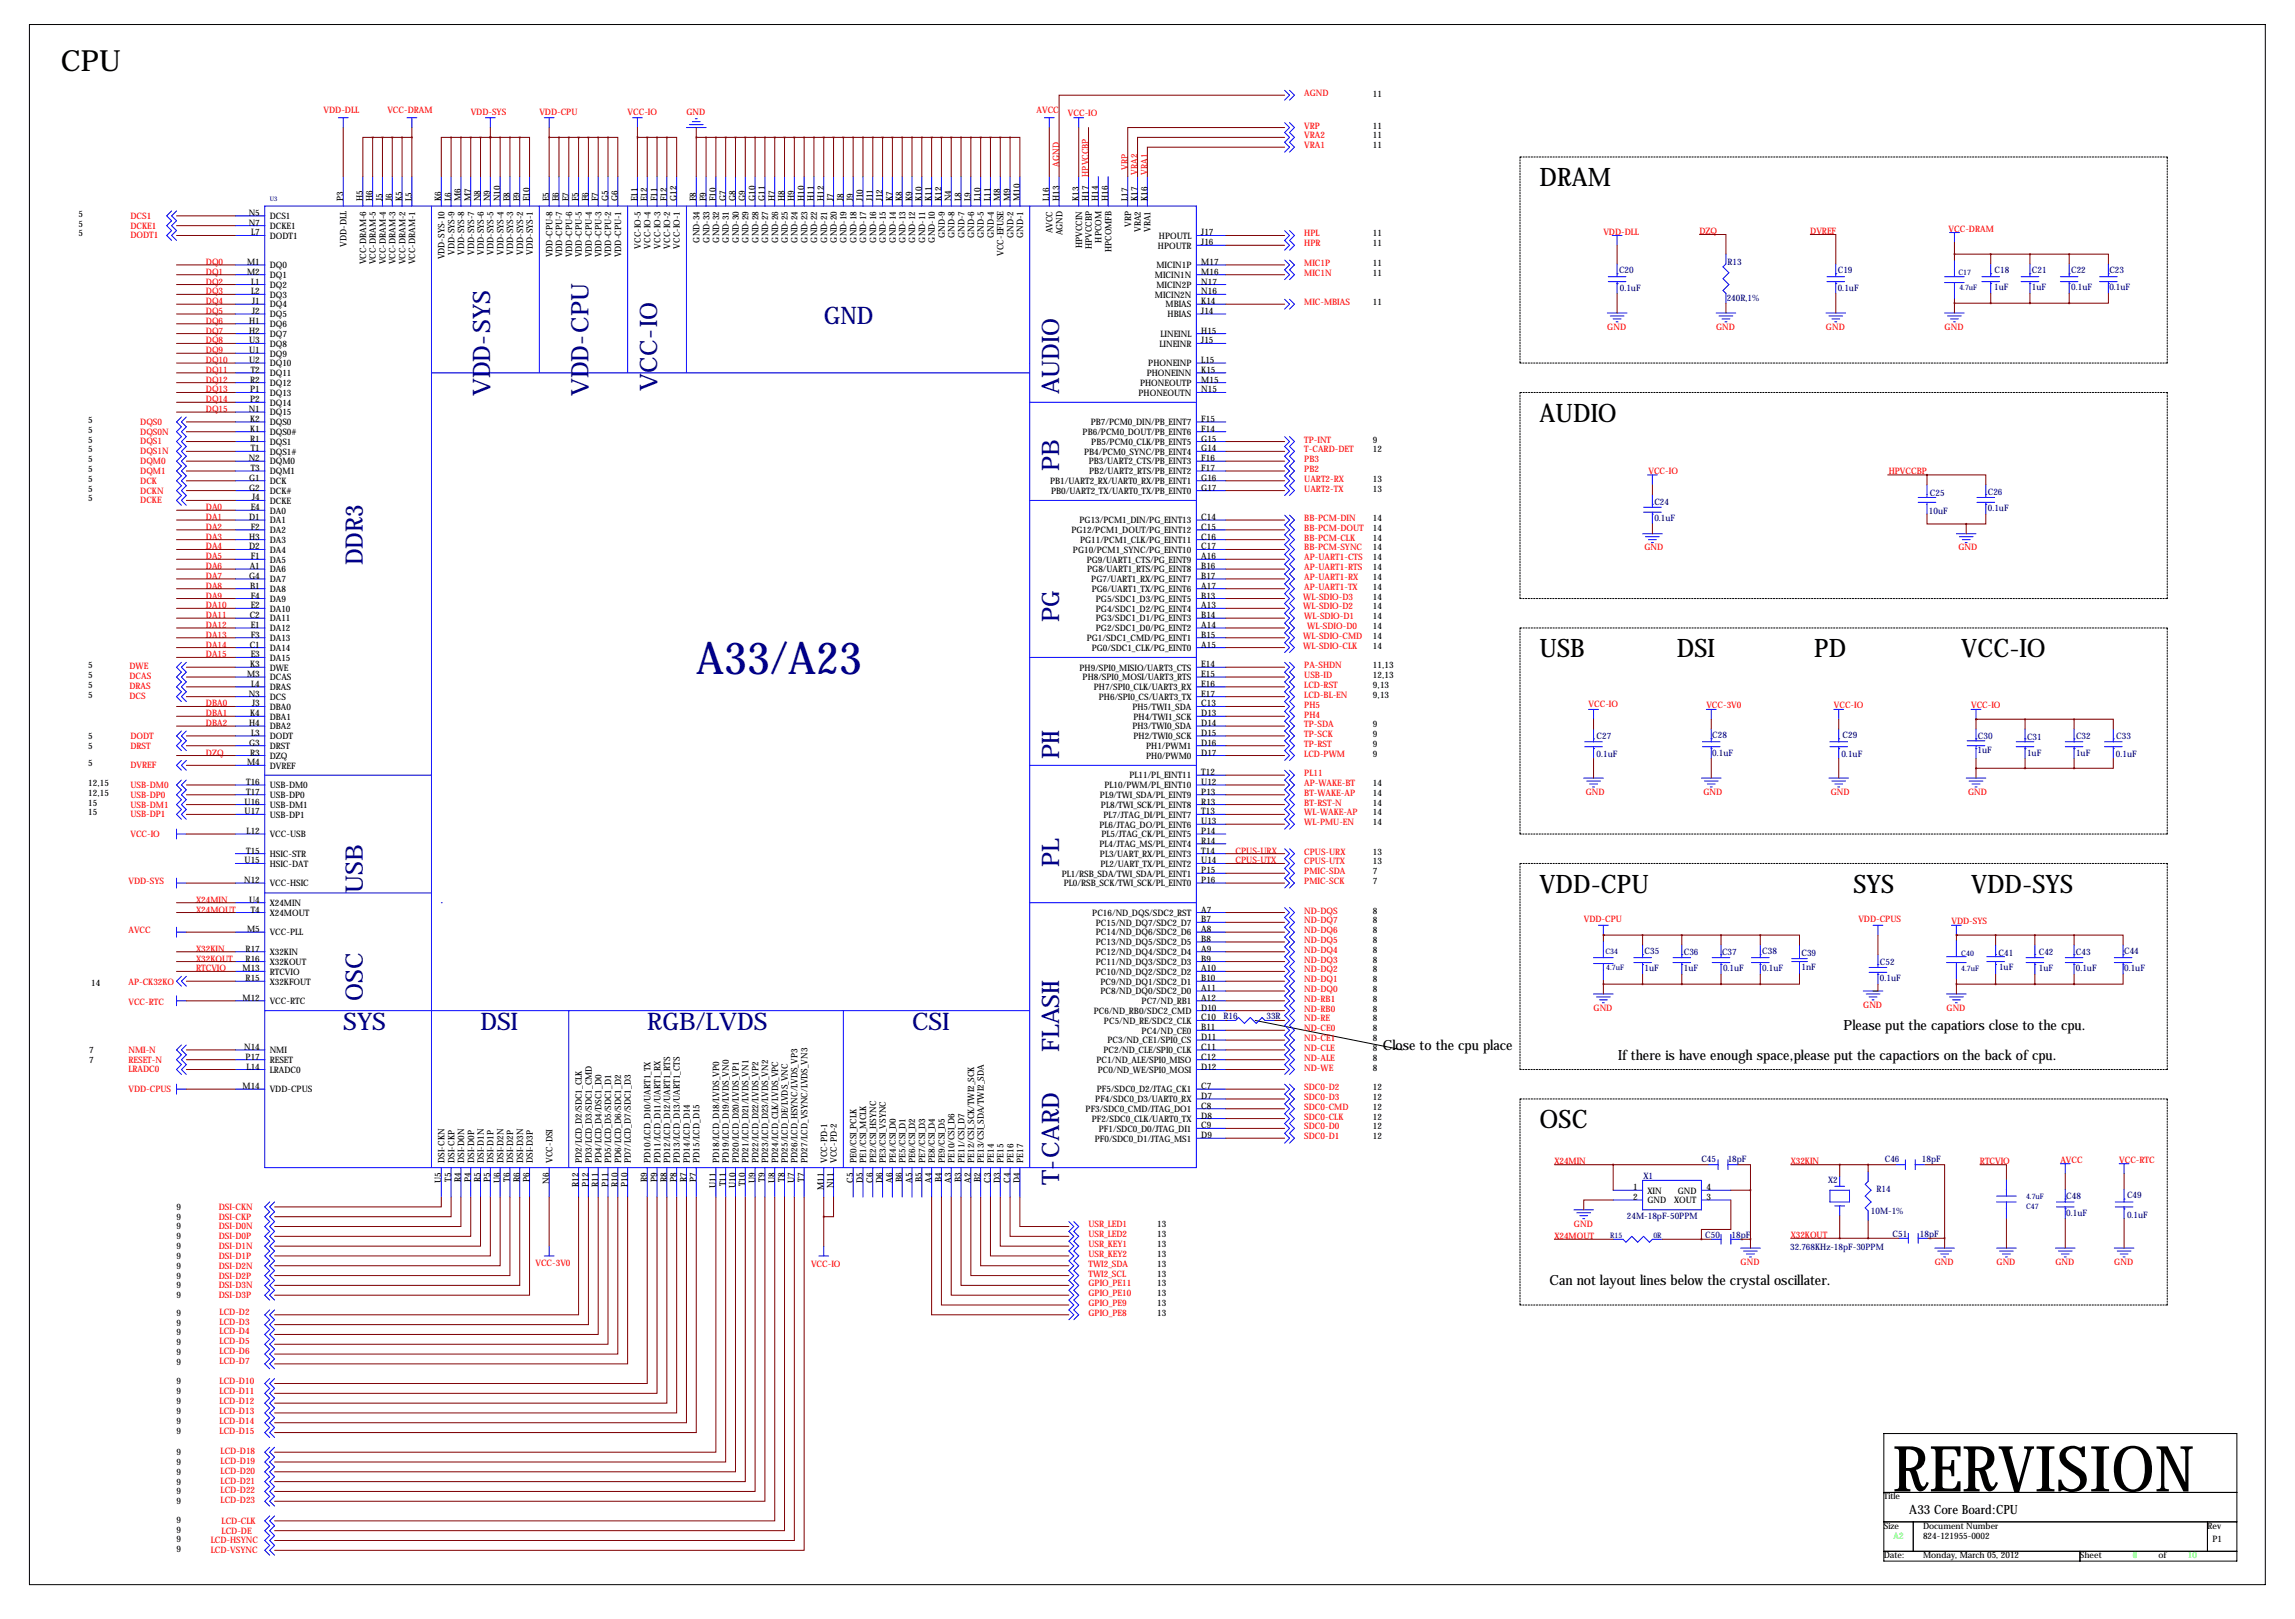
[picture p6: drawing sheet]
<svg xmlns="http://www.w3.org/2000/svg" width="594mm" height="419mm" viewBox="0 0 594 419" stroke-linecap="round" stroke-linejoin="round" font-family="sans-serif">
<defs><g id="words">
<text font-size="16.5" x="490.2" y="386.1">RERVISION</text>
<text font-size="11.5" fill="#000080" x="180.3" y="174.5">A33/A23</text>
<text font-size="7.6" x="15.7" y="18.3">CPU</text>
<g font-size="6.6">
<text x="398.8" y="48.3">DRAM</text>
<text x="398.8" y="109.2">AUDIO</text>
<text x="398.8" y="170.2">USB</text>
<text x="434.3" y="170.2">DSI</text>
<text x="469.9" y="170.2">PD</text>
<text x="508" y="170.2">VCC-IO</text>
<text x="398.8" y="231.1">VDD-CPU</text>
<text x="480.1" y="231.1">SYS</text>
<text x="510.5" y="231.1">VDD-SYS</text>
<text x="398.8" y="292.1">OSC</text>
</g>
<g font-size="6.3" fill="#000080">
<text x="213.4" y="83.8">GND</text>
<text x="170.2" y="101.1" transform="rotate(-90 170.2 101.1)">VCC-IO</text>
<text x="127" y="102.6" transform="rotate(-90 127 102.6)">VDD-SYS</text>
<text x="152.4" y="102.6" transform="rotate(-90 152.4 102.6)">VDD-CPU</text>
<text x="274.3" y="102.1" transform="rotate(-90 274.3 102.1)">AUDIO</text>
<text x="274.3" y="121.9" transform="rotate(-90 274.3 121.9)">PB</text>
<text x="94" y="146.3" transform="rotate(-90 94 146.3)">DDR3</text>
<text x="274.3" y="161" transform="rotate(-90 274.3 161)">PG</text>
<text x="274.3" y="196.6" transform="rotate(-90 274.3 196.6)">PH</text>
<text x="274.3" y="224.5" transform="rotate(-90 274.3 224.5)">PL</text>
<text x="94" y="231.1" transform="rotate(-90 94 231.1)">USB</text>
<text x="94" y="259.1" transform="rotate(-90 94 259.1)">OSC</text>
<text x="88.9" y="266.7">SYS</text>
<text x="124.5" y="266.7">DSI</text>
<text x="167.6" y="266.7">RGB/LVDS</text>
<text x="236.2" y="266.7">CSI</text>
<text x="274.3" y="272.3" transform="rotate(-90 274.3 272.3)">FLASH</text>
<text x="274.3" y="306.8" transform="rotate(-90 274.3 306.8)">T-CARD</text>
</g>
<g font-size="3.6">
<text x="477.5" y="266.7">Please put the capatiors close to the cpu.</text>
<text x="358.1" y="271.8">Close to the cpu place</text>
<text x="419.1" y="274.3">If there is have enough space,please put the capactiors on the back of cpu.</text>
<text x="401.3" y="332.7">Can not layout lines below the crystal oscillater.</text>
</g>
<text font-size="3.3" x="494.5" y="391.9">A33 Core Board:CPU</text>
<g font-size="2.3" fill="#f00">
<text x="83.8" y="29.2">VDD-DLL</text>
<text x="100.3" y="29.2">VCC-DRAM</text>
<text x="121.9" y="29.7">VDD-SYS</text>
<text x="139.7" y="29.7">VDD-CPU</text>
<text x="162.6" y="29.7">VCC-IO</text>
<text x="177.8" y="29.7">GND</text>
<text x="268.5" y="29.2">AVCC</text>
<text x="276.6" y="30">VCC-IO</text>
<text x="337.8" y="24.9">AGND</text>
<text x="337.8" y="33.3">VRP</text>
<text x="337.8" y="35.8">VRA2</text>
<text x="337.8" y="38.4">VRA1</text>
<text x="274.3" y="43.2" transform="rotate(-90 274.3 43.2)">AGND</text>
<text x="281.9" y="45.7" transform="rotate(-90 281.9 45.7)">HPVCCBP</text>
<text x="292.1" y="43.9" transform="rotate(-90 292.1 43.9)">VRP</text>
<text x="294.6" y="45.2" transform="rotate(-90 294.6 45.2)">VRA2</text>
<text x="297.2" y="45.2" transform="rotate(-90 297.2 45.2)">VRA1</text>
<text x="33.8" y="59.2">DCKE1</text>
<text x="33.8" y="56.6">DCS1</text>
<text x="504.7" y="59.9">VCC-DRAM</text>
<text x="33.8" y="61.7">DODT1</text>
<text x="337.8" y="61.2">HPL</text>
<text x="337.8" y="63.8">HPR</text>
<text x="415.3" y="60.7">VDD-DLL</text>
<text x="440.2" y="60.5">DZQ</text>
<text x="468.9" y="60.5">DVREF</text>
<text x="53.3" y="71.1">DQ1</text>
<text x="53.3" y="68.6">DQ0</text>
<text x="337.8" y="71.4">MIC1N</text>
<text x="337.8" y="68.8">MIC1P</text>
<text x="53.3" y="76.2">DQ3</text>
<text x="53.3" y="73.7">DQ2</text>
<text x="53.3" y="81.3">DQ5</text>
<text x="53.3" y="83.8">DQ6</text>
<text x="53.3" y="78.7">DQ4</text>
<text x="337.8" y="79">MIC-MBIAS</text>
<text x="53.3" y="86.4">DQ7</text>
<text x="53.3" y="88.9">DQ8</text>
<text x="416.3" y="85.3">GND</text>
<text x="444.5" y="85.3">GND</text>
<text x="472.9" y="85.3">GND</text>
<text x="503.7" y="85.3">GND</text>
<text x="53.3" y="91.4">DQ9</text>
<text x="53.3" y="94">DQ10</text>
<text x="53.3" y="96.5">DQ11</text>
<text x="53.3" y="99.1">DQ12</text>
<text x="53.3" y="101.6">DQ13</text>
<text x="53.3" y="104.1">DQ14</text>
<text x="53.3" y="106.7">DQ15</text>
<text x="36.3" y="110">DQS0</text>
<text x="36.3" y="112.5">DQS0N</text>
<text x="36.3" y="115.1">DQS1</text>
<text x="36.3" y="117.6">DQS1N</text>
<text x="337.8" y="114.6">TP-INT</text>
<text x="337.8" y="117.1">T-CARD-DET</text>
<text x="337.8" y="119.6">PB3</text>
<text x="36.3" y="120.1">DQM0</text>
<text x="36.3" y="122.7">DQM1</text>
<text x="36.3" y="125.2">DCK</text>
<text x="337.8" y="124.7">UART2-RX</text>
<text x="337.8" y="122.2">PB2</text>
<text x="427" y="122.7">VCC-IO</text>
<text x="489.2" y="122.7">HPVCCBP</text>
<text x="36.3" y="127.8">DCKN</text>
<text x="36.3" y="130.3">DCKE</text>
<text x="337.8" y="127.3">UART2-TX</text>
<text x="53.3" y="137.2">DA2</text>
<text x="53.3" y="134.6">DA1</text>
<text x="53.3" y="132.1">DA0</text>
<text x="337.8" y="137.4">BB-PCM-DOUT</text>
<text x="337.8" y="134.9">BB-PCM-DIN</text>
<text x="53.3" y="142.2">DA4</text>
<text x="53.3" y="139.7">DA3</text>
<text x="337.8" y="142.5">BB-PCM-SYNC</text>
<text x="337.8" y="140">BB-PCM-CLK</text>
<text x="426" y="142.5">GND</text>
<text x="507.2" y="142.5">GND</text>
<text x="53.3" y="149.9">DA7</text>
<text x="53.3" y="147.3">DA6</text>
<text x="53.3" y="144.8">DA5</text>
<text x="337.8" y="145">AP-UART1-CTS</text>
<text x="337.8" y="147.6">AP-UART1-RTS</text>
<text x="53.3" y="154.9">DA9</text>
<text x="53.3" y="152.4">DA8</text>
<text x="337.6" y="155.2">WL-SDIO-D3</text>
<text x="337.8" y="152.7">AP-UART1-TX</text>
<text x="337.8" y="150.1">AP-UART1-RX</text>
<text x="53.3" y="160">DA11</text>
<text x="53.3" y="157.5">DA10</text>
<text x="337.6" y="157.7">WL-SDIO-D2</text>
<text x="337.8" y="160.3">WL-SDIO-D1</text>
<text x="53.3" y="167.6">DA14</text>
<text x="53.3" y="165.1">DA13</text>
<text x="53.3" y="162.6">DA12</text>
<text x="337.6" y="165.4">WL-SDIO-CMD</text>
<text x="337.6" y="167.9">WL-SDIO-CLK</text>
<text x="338.6" y="162.8">WL-SDIO-D0</text>
<text x="33.5" y="173.2">DWE</text>
<text x="53.3" y="170.2">DA15</text>
<text x="337.8" y="173">PA-SHDN</text>
<text x="33.5" y="175.8">DCAS</text>
<text x="33.5" y="178.3">DRAS</text>
<text x="337.8" y="178.1">LCD-RST</text>
<text x="337.8" y="175.5">USB-ID</text>
<text x="33.5" y="180.8">DCS</text>
<text x="53.3" y="185.4">DBA1</text>
<text x="53.3" y="182.9">DBA0</text>
<text x="337.8" y="180.6">LCD-BL-EN</text>
<text x="337.8" y="185.9">PH4</text>
<text x="337.8" y="183.4">PH5</text>
<text x="411.5" y="183.1">VCC-IO</text>
<text x="442" y="183.4">VCC-3V0</text>
<text x="475" y="183.4">VCC-IO</text>
<text x="510.5" y="183.4">VCC-IO</text>
<text x="33.8" y="191.3">DODT</text>
<text x="53.3" y="188">DBA2</text>
<text x="337.8" y="188.2">TP-SDA</text>
<text x="337.8" y="190.8">TP-SCK</text>
<text x="33.8" y="193.8">DRST</text>
<text x="53.3" y="195.6">DZQ</text>
<text x="337.8" y="195.8">LCD-PWM</text>
<text x="337.8" y="193.3">TP-RST</text>
<text x="33.8" y="198.9">DVREF</text>
<text x="33.8" y="204">USB-DM0</text>
<text x="337.8" y="203.5">AP-WAKE-BT</text>
<text x="337.8" y="200.9">PL11</text>
<text x="33.8" y="206.5">USB-DP0</text>
<text x="33.8" y="209">USB-DM1</text>
<text x="337.8" y="206">BT-WAKE-AP</text>
<text x="337.8" y="208.5">BT-RST-N</text>
<text x="410.7" y="205.7">GND</text>
<text x="441.2" y="205.7">GND</text>
<text x="474.2" y="205.7">GND</text>
<text x="509.8" y="205.7">GND</text>
<text x="33.8" y="211.6">USB-DP1</text>
<text x="337.8" y="211.1">WL-WAKE-AP</text>
<text x="337.8" y="213.6">WL-PMU-EN</text>
<text x="33.8" y="216.7">VCC-IO</text>
<text x="320" y="221">CPUS-URX</text>
<text x="337.8" y="221.2">CPUS-URX</text>
<text x="320" y="223.5">CPUS-UTX</text>
<text x="337.8" y="226.3">PMIC-SDA</text>
<text x="337.8" y="223.8">CPUS-UTX</text>
<text x="33.3" y="228.9">VDD-SYS</text>
<text x="50.8" y="233.7">X24MIN</text>
<text x="337.8" y="228.9">PMIC-SCK</text>
<text x="50.8" y="236.2">X24MOUT</text>
<text x="337.8" y="236.5">ND-DQS</text>
<text x="337.8" y="239">ND-DQ7</text>
<text x="410.2" y="238.8">VDD-CPU</text>
<text x="481.3" y="238.8">VDD-CPUS</text>
<text x="505.5" y="239.3">VDD-SYS</text>
<text x="33.3" y="241.6">AVCC</text>
<text x="337.8" y="241.6">ND-DQ6</text>
<text x="337.8" y="244.1">ND-DQ5</text>
<text x="50.8" y="248.9">X32KOUT</text>
<text x="50.8" y="246.4">X32KIN</text>
<text x="50.8" y="251.5">RTCVIO</text>
<text x="337.8" y="246.6">ND-DQ4</text>
<text x="337.8" y="249.2">ND-DQ3</text>
<text x="337.8" y="251.7">ND-DQ2</text>
<text x="33.3" y="255">AP-CK32KO</text>
<text x="337.8" y="254.3">ND-DQ1</text>
<text x="337.8" y="256.8">ND-DQ0</text>
<text x="33.3" y="260.1">VCC-RTC</text>
<text x="337.8" y="261.9">ND-RB0</text>
<text x="337.8" y="259.3">ND-RB1</text>
<text x="412.8" y="261.6">GND</text>
<text x="482.6" y="260.9">GND</text>
<text x="504.2" y="261.6">GND</text>
<text x="337.8" y="264.4">ND-RE</text>
<text x="337.8" y="267">ND-CE0</text>
<text x="337.8" y="269.5">ND-CE1</text>
<text x="33.3" y="272.5">NMI-N</text>
<text x="33.3" y="275.1">RESET-N</text>
<text x="337.8" y="272">ND-CLE</text>
<text x="337.8" y="274.6">ND-ALE</text>
<text x="33.3" y="277.6">LRADC0</text>
<text x="337.8" y="277.1">ND-WE</text>
<text x="33.3" y="282.7">VDD-CPUS</text>
<text x="337.8" y="282.2">SDC0-D2</text>
<text x="337.8" y="284.7">SDC0-D3</text>
<text x="337.8" y="287.3">SDC0-CMD</text>
<text x="337.8" y="289.8">SDC0-CLK</text>
<text x="337.8" y="292.4">SDC0-D0</text>
<text x="337.8" y="294.9">SDC0-D1</text>
<text x="402.6" y="301.2">X24MIN</text>
<text x="463.8" y="301.2">X32KIN</text>
<text x="512.8" y="301.2">RTCVIO</text>
<text x="533.7" y="301">AVCC</text>
<text x="548.9" y="301">VCC-RTC</text>
<text x="56.6" y="313.2">DSI-CKN</text>
<text x="56.6" y="315.7">DSI-CKP</text>
<text x="281.9" y="317.8">USR_LED1</text>
<text x="407.7" y="317.5">GND</text>
<text x="56.6" y="318.3">DSI-D0N</text>
<text x="56.6" y="320.8">DSI-D0P</text>
<text x="56.6" y="323.3">DSI-D1N</text>
<text x="281.9" y="320.3">USR_LED2</text>
<text x="281.9" y="322.8">USR_KEY1</text>
<text x="402.6" y="320.8">X24MOUT</text>
<text x="463.8" y="320.5">X32KOUT</text>
<text x="56.6" y="325.9">DSI-D1P</text>
<text x="56.6" y="328.4">DSI-D2N</text>
<text x="138.7" y="327.7">VCC-3V0</text>
<text x="210.1" y="327.9">VCC-IO</text>
<text x="281.9" y="325.4">USR_KEY2</text>
<text x="281.9" y="327.9">TWI2_SDA</text>
<text x="450.9" y="327.4">GND</text>
<text x="501.1" y="327.4">GND</text>
<text x="517.1" y="327.4">GND</text>
<text x="532.4" y="327.4">GND</text>
<text x="547.6" y="327.4">GND</text>
<text x="56.6" y="331">DSI-D2P</text>
<text x="56.6" y="333.5">DSI-D3N</text>
<text x="281.9" y="330.5">TWI2_SCL</text>
<text x="281.9" y="335.5">GPIO_PE10</text>
<text x="281.9" y="333">GPIO_PE11</text>
<text x="56.6" y="336">DSI-D3P</text>
<text x="56.9" y="340.4">LCD-D2</text>
<text x="281.9" y="340.6">GPIO_PE8</text>
<text x="281.9" y="338.1">GPIO_PE9</text>
<text x="56.9" y="342.9">LCD-D3</text>
<text x="56.9" y="345.4">LCD-D4</text>
<text x="56.9" y="348">LCD-D5</text>
<text x="56.9" y="350.5">LCD-D6</text>
<text x="56.9" y="353.1">LCD-D7</text>
<text x="56.9" y="358.4">LCD-D10</text>
<text x="56.9" y="360.9">LCD-D11</text>
<text x="56.9" y="363.5">LCD-D12</text>
<text x="56.9" y="366">LCD-D13</text>
<text x="56.9" y="368.6">LCD-D14</text>
<text x="56.9" y="371.1">LCD-D15</text>
<text x="57.1" y="376.4">LCD-D18</text>
<text x="57.1" y="379">LCD-D19</text>
<text x="57.1" y="381.5">LCD-D20</text>
<text x="57.1" y="384">LCD-D21</text>
<text x="57.1" y="386.6">LCD-D22</text>
<text x="57.1" y="389.1">LCD-D23</text>
<text x="57.4" y="394.5">LCD-CLK</text>
<text x="54.6" y="399.5">LCD-HSYNC</text>
<text x="57.4" y="397">LCD-DE</text>
<text x="54.6" y="402.1">LCD-VSYNC</text>
</g>
<g font-size="2.3">
<text x="355.6" y="25.1">11</text>
<text x="355.6" y="33.3">11</text>
<text x="355.6" y="35.8">11</text>
<text x="355.6" y="38.4">11</text>
<text x="88.9" y="52.1" transform="rotate(-90 88.9 52.1)">P3</text>
<text x="94" y="52.1" transform="rotate(-90 94 52.1)">H5</text>
<text x="96.5" y="52.1" transform="rotate(-90 96.5 52.1)">H6</text>
<text x="99.1" y="52.1" transform="rotate(-90 99.1 52.1)">J5</text>
<text x="101.6" y="52.1" transform="rotate(-90 101.6 52.1)">J6</text>
<text x="104.1" y="52.1" transform="rotate(-90 104.1 52.1)">K5</text>
<text x="106.7" y="52.1" transform="rotate(-90 106.7 52.1)">L5</text>
<text x="114.3" y="52.1" transform="rotate(-90 114.3 52.1)">K6</text>
<text x="116.8" y="52.1" transform="rotate(-90 116.8 52.1)">L6</text>
<text x="119.4" y="52.1" transform="rotate(-90 119.4 52.1)">M6</text>
<text x="121.9" y="52.1" transform="rotate(-90 121.9 52.1)">M7</text>
<text x="124.5" y="52.1" transform="rotate(-90 124.5 52.1)">N8</text>
<text x="127" y="52.1" transform="rotate(-90 127 52.1)">N9</text>
<text x="129.5" y="52.1" transform="rotate(-90 129.5 52.1)">N10</text>
<text x="132.1" y="52.1" transform="rotate(-90 132.1 52.1)">E8</text>
<text x="134.6" y="52.1" transform="rotate(-90 134.6 52.1)">E9</text>
<text x="137.2" y="52.1" transform="rotate(-90 137.2 52.1)">E10</text>
<text x="142.2" y="52.1" transform="rotate(-90 142.2 52.1)">E5</text>
<text x="144.8" y="52.1" transform="rotate(-90 144.8 52.1)">E6</text>
<text x="147.3" y="52.1" transform="rotate(-90 147.3 52.1)">E7</text>
<text x="149.9" y="52.1" transform="rotate(-90 149.9 52.1)">F5</text>
<text x="152.4" y="52.1" transform="rotate(-90 152.4 52.1)">F6</text>
<text x="154.9" y="52.1" transform="rotate(-90 154.9 52.1)">F7</text>
<text x="157.5" y="52.1" transform="rotate(-90 157.5 52.1)">G5</text>
<text x="160" y="52.1" transform="rotate(-90 160 52.1)">G6</text>
<text x="165.1" y="52.1" transform="rotate(-90 165.1 52.1)">E11</text>
<text x="167.6" y="52.1" transform="rotate(-90 167.6 52.1)">E12</text>
<text x="170.2" y="52.1" transform="rotate(-90 170.2 52.1)">F11</text>
<text x="172.7" y="52.1" transform="rotate(-90 172.7 52.1)">F12</text>
<text x="175.3" y="52.1" transform="rotate(-90 175.3 52.1)">G12</text>
<text x="180.3" y="52.1" transform="rotate(-90 180.3 52.1)">F8</text>
<text x="182.9" y="52.1" transform="rotate(-90 182.9 52.1)">F9</text>
<text x="185.4" y="52.1" transform="rotate(-90 185.4 52.1)">F10</text>
<text x="188" y="52.1" transform="rotate(-90 188 52.1)">G7</text>
<text x="190.5" y="52.1" transform="rotate(-90 190.5 52.1)">G8</text>
<text x="193" y="52.1" transform="rotate(-90 193 52.1)">G9</text>
<text x="195.6" y="52.1" transform="rotate(-90 195.6 52.1)">G10</text>
<text x="198.1" y="52.1" transform="rotate(-90 198.1 52.1)">G11</text>
<text x="200.7" y="52.1" transform="rotate(-90 200.7 52.1)">H7</text>
<text x="203.2" y="52.1" transform="rotate(-90 203.2 52.1)">H8</text>
<text x="205.7" y="52.1" transform="rotate(-90 205.7 52.1)">H9</text>
<text x="208.3" y="52.1" transform="rotate(-90 208.3 52.1)">H10</text>
<text x="210.8" y="52.1" transform="rotate(-90 210.8 52.1)">H11</text>
<text x="213.4" y="52.1" transform="rotate(-90 213.4 52.1)">H12</text>
<text x="215.9" y="52.1" transform="rotate(-90 215.9 52.1)">J7</text>
<text x="218.4" y="52.1" transform="rotate(-90 218.4 52.1)">J8</text>
<text x="221" y="52.1" transform="rotate(-90 221 52.1)">J9</text>
<text x="223.5" y="52.1" transform="rotate(-90 223.5 52.1)">J10</text>
<text x="226.1" y="52.1" transform="rotate(-90 226.1 52.1)">J11</text>
<text x="228.6" y="52.1" transform="rotate(-90 228.6 52.1)">J12</text>
<text x="231.1" y="52.1" transform="rotate(-90 231.1 52.1)">K7</text>
<text x="233.7" y="52.1" transform="rotate(-90 233.7 52.1)">K8</text>
<text x="236.2" y="52.1" transform="rotate(-90 236.2 52.1)">K9</text>
<text x="238.8" y="52.1" transform="rotate(-90 238.8 52.1)">K10</text>
<text x="241.3" y="52.1" transform="rotate(-90 241.3 52.1)">K11</text>
<text x="243.8" y="52.1" transform="rotate(-90 243.8 52.1)">K12</text>
<text x="246.4" y="52.1" transform="rotate(-90 246.4 52.1)">N4</text>
<text x="248.9" y="52.1" transform="rotate(-90 248.9 52.1)">L8</text>
<text x="251.5" y="52.1" transform="rotate(-90 251.5 52.1)">L9</text>
<text x="254" y="52.1" transform="rotate(-90 254 52.1)">L10</text>
<text x="256.5" y="52.1" transform="rotate(-90 256.5 52.1)">L11</text>
<text x="259.1" y="52.1" transform="rotate(-90 259.1 52.1)">M8</text>
<text x="261.6" y="52.1" transform="rotate(-90 261.6 52.1)">M9</text>
<text x="264.2" y="52.1" transform="rotate(-90 264.2 52.1)">M10</text>
<text x="271.8" y="52.1" transform="rotate(-90 271.8 52.1)">L16</text>
<text x="274.3" y="52.1" transform="rotate(-90 274.3 52.1)">H13</text>
<text x="279.4" y="52.1" transform="rotate(-90 279.4 52.1)">K13</text>
<text x="281.9" y="52.1" transform="rotate(-90 281.9 52.1)">H17</text>
<text x="284.5" y="52.1" transform="rotate(-90 284.5 52.1)">H14</text>
<text x="287" y="52.1" transform="rotate(-90 287 52.1)">H16</text>
<text x="292.1" y="52.1" transform="rotate(-90 292.1 52.1)">L17</text>
<text x="294.6" y="52.1" transform="rotate(-90 294.6 52.1)">K17</text>
<text x="297.2" y="52.1" transform="rotate(-90 297.2 52.1)">K16</text>
<text x="20.3" y="58.7">5</text>
<text x="20.3" y="56.1">5</text>
<text x="64.4" y="55.9">N5</text>
<text x="64.4" y="58.4">N7</text>
<text x="69.8" y="56.7">DCS1</text>
<text x="69.8" y="59.3">DCKE1</text>
<text x="293" y="58.7" transform="rotate(-90 293 58.7)">VRP</text>
<text x="20.3" y="61.2">5</text>
<text x="65.1" y="61">L7</text>
<text x="69.8" y="61.8">DODT1</text>
<text x="89.8" y="63.8" transform="rotate(-90 89.8 63.8)">VDD-DLL</text>
<text x="117.7" y="65.9" transform="rotate(-90 117.7 65.9)">VDD-SYS-9</text>
<text x="120.2" y="65.9" transform="rotate(-90 120.2 65.9)">VDD-SYS-8</text>
<text x="122.8" y="65.9" transform="rotate(-90 122.8 65.9)">VDD-SYS-7</text>
<text x="125.3" y="65.9" transform="rotate(-90 125.3 65.9)">VDD-SYS-6</text>
<text x="127.9" y="65.9" transform="rotate(-90 127.9 65.9)">VDD-SYS-5</text>
<text x="130.4" y="65.9" transform="rotate(-90 130.4 65.9)">VDD-SYS-4</text>
<text x="132.9" y="65.9" transform="rotate(-90 132.9 65.9)">VDD-SYS-3</text>
<text x="135.5" y="65.9" transform="rotate(-90 135.5 65.9)">VDD-SYS-2</text>
<text x="138" y="65.9" transform="rotate(-90 138 65.9)">VDD-SYS-1</text>
<text x="166" y="64.4" transform="rotate(-90 166 64.4)">VCC-IO-5</text>
<text x="168.5" y="64.4" transform="rotate(-90 168.5 64.4)">VCC-IO-4</text>
<text x="171" y="64.4" transform="rotate(-90 171 64.4)">VCC-IO-3</text>
<text x="173.6" y="64.4" transform="rotate(-90 173.6 64.4)">VCC-IO-2</text>
<text x="176.1" y="64.4" transform="rotate(-90 176.1 64.4)">VCC-IO-1</text>
<text x="181.2" y="62.8" transform="rotate(-90 181.2 62.8)">GND-34</text>
<text x="183.7" y="62.8" transform="rotate(-90 183.7 62.8)">GND-33</text>
<text x="186.3" y="62.8" transform="rotate(-90 186.3 62.8)">GND-32</text>
<text x="188.8" y="62.8" transform="rotate(-90 188.8 62.8)">GND-31</text>
<text x="191.4" y="62.8" transform="rotate(-90 191.4 62.8)">GND-30</text>
<text x="193.9" y="62.8" transform="rotate(-90 193.9 62.8)">GND-29</text>
<text x="196.4" y="62.8" transform="rotate(-90 196.4 62.8)">GND-28</text>
<text x="199" y="62.8" transform="rotate(-90 199 62.8)">GND-27</text>
<text x="201.5" y="62.8" transform="rotate(-90 201.5 62.8)">GND-26</text>
<text x="204.1" y="62.8" transform="rotate(-90 204.1 62.8)">GND-25</text>
<text x="206.6" y="62.8" transform="rotate(-90 206.6 62.8)">GND-24</text>
<text x="209.1" y="62.8" transform="rotate(-90 209.1 62.8)">GND-23</text>
<text x="211.7" y="62.8" transform="rotate(-90 211.7 62.8)">GND-22</text>
<text x="214.2" y="62.8" transform="rotate(-90 214.2 62.8)">GND-21</text>
<text x="216.8" y="62.8" transform="rotate(-90 216.8 62.8)">GND-20</text>
<text x="219.3" y="62.8" transform="rotate(-90 219.3 62.8)">GND-19</text>
<text x="221.8" y="62.8" transform="rotate(-90 221.8 62.8)">GND-18</text>
<text x="224.4" y="62.8" transform="rotate(-90 224.4 62.8)">GND-17</text>
<text x="226.9" y="62.8" transform="rotate(-90 226.9 62.8)">GND-16</text>
<text x="229.5" y="62.8" transform="rotate(-90 229.5 62.8)">GND-15</text>
<text x="232" y="62.8" transform="rotate(-90 232 62.8)">GND-14</text>
<text x="234.5" y="62.8" transform="rotate(-90 234.5 62.8)">GND-13</text>
<text x="237.1" y="62.8" transform="rotate(-90 237.1 62.8)">GND-12</text>
<text x="239.6" y="62.8" transform="rotate(-90 239.6 62.8)">GND-11</text>
<text x="242.2" y="62.8" transform="rotate(-90 242.2 62.8)">GND-10</text>
<text x="244.7" y="61.6" transform="rotate(-90 244.7 61.6)">GND-9</text>
<text x="247.2" y="61.6" transform="rotate(-90 247.2 61.6)">GND-8</text>
<text x="249.8" y="61.6" transform="rotate(-90 249.8 61.6)">GND-7</text>
<text x="252.3" y="61.6" transform="rotate(-90 252.3 61.6)">GND-6</text>
<text x="254.9" y="61.6" transform="rotate(-90 254.9 61.6)">GND-5</text>
<text x="257.4" y="61.6" transform="rotate(-90 257.4 61.6)">GND-4</text>
<text x="262.5" y="61.6" transform="rotate(-90 262.5 61.6)">GND-2</text>
<text x="265" y="61.6" transform="rotate(-90 265 61.6)">GND-1</text>
<text x="272.6" y="60.4" transform="rotate(-90 272.6 60.4)">AVCC</text>
<text x="275.2" y="60.9" transform="rotate(-90 275.2 60.9)">AGND</text>
<text x="280.3" y="64.2" transform="rotate(-90 280.3 64.2)">HPVCCIN</text>
<text x="282.8" y="64.5" transform="rotate(-90 282.8 64.5)">HPVCCBP</text>
<text x="285.3" y="62.8" transform="rotate(-90 285.3 62.8)">HPCOM</text>
<text x="287.9" y="65.3" transform="rotate(-90 287.9 65.3)">HPCOMFB</text>
<text x="295.5" y="60" transform="rotate(-90 295.5 60)">VRA2</text>
<text x="298" y="60" transform="rotate(-90 298 60)">VRA1</text>
<text x="299.9" y="64.4">HPOUTR</text>
<text x="300.2" y="61.8">HPOUTL</text>
<text x="311.2" y="61">J17</text>
<text x="311.2" y="63.5">J16</text>
<text x="355.6" y="61.2">11</text>
<text x="355.6" y="63.8">11</text>
<text x="64" y="71.1">M2</text>
<text x="64" y="68.6">M1</text>
<text x="69.8" y="72">DQ1</text>
<text x="69.8" y="69.4">DQ0</text>
<text x="94.8" y="68.4" transform="rotate(-90 94.8 68.4)">VCC-DRAM-6</text>
<text x="97.4" y="68.4" transform="rotate(-90 97.4 68.4)">VCC-DRAM-5</text>
<text x="99.9" y="68.4" transform="rotate(-90 99.9 68.4)">VCC-DRAM-4</text>
<text x="102.5" y="68.4" transform="rotate(-90 102.5 68.4)">VCC-DRAM-3</text>
<text x="105" y="68.4" transform="rotate(-90 105 68.4)">VCC-DRAM-2</text>
<text x="107.5" y="68.4" transform="rotate(-90 107.5 68.4)">VCC-DRAM-1</text>
<text x="115.2" y="67.1" transform="rotate(-90 115.2 67.1)">VDD-SYS-10</text>
<text x="143.1" y="66.6" transform="rotate(-90 143.1 66.6)">VDD-CPU-8</text>
<text x="145.6" y="66.6" transform="rotate(-90 145.6 66.6)">VDD-CPU-7</text>
<text x="148.2" y="66.6" transform="rotate(-90 148.2 66.6)">VDD-CPU-6</text>
<text x="150.7" y="66.6" transform="rotate(-90 150.7 66.6)">VDD-CPU-5</text>
<text x="153.3" y="66.6" transform="rotate(-90 153.3 66.6)">VDD-CPU-4</text>
<text x="155.8" y="66.6" transform="rotate(-90 155.8 66.6)">VDD-CPU-3</text>
<text x="158.3" y="66.6" transform="rotate(-90 158.3 66.6)">VDD-CPU-2</text>
<text x="160.9" y="66.6" transform="rotate(-90 160.9 66.6)">VDD-CPU-1</text>
<text x="259.9" y="66.2" transform="rotate(-90 259.9 66.2)">VCC-EFUSE</text>
<text x="299.1" y="72">MICIN1N</text>
<text x="299.5" y="69.4">MICIN1P</text>
<text x="311.2" y="68.6">M17</text>
<text x="311.2" y="71.1">M16</text>
<text x="355.6" y="71.4">11</text>
<text x="355.6" y="68.8">11</text>
<text x="65.1" y="73.7">L1</text>
<text x="65.1" y="76.2">L2</text>
<text x="69.8" y="74.5">DQ2</text>
<text x="69.8" y="77.1">DQ3</text>
<text x="299.1" y="77.1">MICIN2N</text>
<text x="299.5" y="74.5">MICIN2P</text>
<text x="311.2" y="73.7">N17</text>
<text x="311.2" y="76.2">N16</text>
<text x="64.5" y="83.8">H1</text>
<text x="65.3" y="78.7">J1</text>
<text x="65.3" y="81.3">J2</text>
<text x="69.8" y="79.6">DQ4</text>
<text x="69.8" y="82.1">DQ5</text>
<text x="301.9" y="79.6">MBIAS</text>
<text x="302.4" y="82.1">HBIAS</text>
<text x="311.2" y="78.7">K14</text>
<text x="311.2" y="81.3">J14</text>
<text x="355.6" y="79">11</text>
<text x="64.5" y="86.4">H2</text>
<text x="64.5" y="88.9">U3</text>
<text x="69.8" y="84.7">DQ6</text>
<text x="69.8" y="87.2">DQ7</text>
<text x="69.8" y="89.8">DQ8</text>
<text x="300.3" y="89.8">LINEINR</text>
<text x="300.6" y="87.2">LINEINL</text>
<text x="311.2" y="88.9">J15</text>
<text x="311.2" y="86.4">H15</text>
<text x="64.5" y="94">U2</text>
<text x="64.5" y="91.4">U1</text>
<text x="69.8" y="94.8">DQ10</text>
<text x="69.8" y="92.3">DQ9</text>
<text x="297.4" y="94.8">PHONEINP</text>
<text x="311.2" y="94">L15</text>
<text x="64.8" y="101.6">P1</text>
<text x="64.8" y="99.1">R2</text>
<text x="64.9" y="96.5">T2</text>
<text x="69.8" y="97.4">DQ11</text>
<text x="69.8" y="99.9">DQ12</text>
<text x="295.3" y="99.9">PHONEOUTP</text>
<text x="297" y="97.4">PHONEINN</text>
<text x="311.2" y="99.1">M15</text>
<text x="311.2" y="101.6">N15</text>
<text x="311.2" y="96.5">K15</text>
<text x="64.4" y="106.7">N1</text>
<text x="64.8" y="104.1">P2</text>
<text x="69.8" y="105">DQ14</text>
<text x="69.8" y="102.5">DQ13</text>
<text x="69.8" y="107.5">DQ15</text>
<text x="294.9" y="102.5">PHONEOUTN</text>
<text x="22.9" y="109.5">5</text>
<text x="22.9" y="112">5</text>
<text x="64.8" y="109.2">K2</text>
<text x="64.8" y="111.8">K1</text>
<text x="69.8" y="110.1">DQS0</text>
<text x="69.8" y="112.6">DQS0#</text>
<text x="280.4" y="112.6">PB6/PCM0_DOUT/PB_EINT6</text>
<text x="282.5" y="110.1">PB7/PCM0_DIN/PB_EINT7</text>
<text x="311.2" y="109.2">F15</text>
<text x="311.2" y="111.8">F14</text>
<text x="22.9" y="114.6">5</text>
<text x="22.9" y="117.1">5</text>
<text x="22.9" y="119.6">5</text>
<text x="64.4" y="119.4">N2</text>
<text x="64.8" y="114.3">R1</text>
<text x="64.9" y="116.8">T1</text>
<text x="69.8" y="115.2">DQS1</text>
<text x="69.8" y="117.7">DQS1#</text>
<text x="280.8" y="117.7">PB4/PCM0_SYNC/PB_EINT4</text>
<text x="282.7" y="115.2">PB5/PCM0_CLK/PB_EINT5</text>
<text x="311.2" y="119.4">F16</text>
<text x="311.2" y="114.3">G15</text>
<text x="311.2" y="116.8">G14</text>
<text x="355.6" y="114.6">9</text>
<text x="355.6" y="117.1">12</text>
<text x="22.9" y="122.2">5</text>
<text x="22.9" y="124.7">5</text>
<text x="64.5" y="124.5">G1</text>
<text x="64.9" y="121.9">T3</text>
<text x="69.8" y="120.2">DQM0</text>
<text x="69.8" y="125.3">DCK</text>
<text x="69.8" y="122.8">DQM1</text>
<text x="272" y="125.3">PB1/UART2_RX/UART0_RX/PB_EINT1</text>
<text x="282" y="120.2">PB3/UART2_CTS/PB_EINT3</text>
<text x="282.1" y="122.8">PB2/UART2_RTS/PB_EINT2</text>
<text x="311.2" y="124.5">G16</text>
<text x="311.2" y="121.9">F17</text>
<text x="355.6" y="124.7">13</text>
<text x="22.9" y="127.3">5</text>
<text x="22.9" y="129.8">5</text>
<text x="64.5" y="127">G2</text>
<text x="65.3" y="129.5">J4</text>
<text x="69.8" y="130.4">DCKE</text>
<text x="69.8" y="127.9">DCK#</text>
<text x="272.2" y="127.9">PB0/UART2_TX/UART0_TX/PB_EINT0</text>
<text x="311.2" y="127">G17</text>
<text x="355.6" y="127.3">13</text>
<text x="64.5" y="134.6">D1</text>
<text x="64.9" y="132.1">E4</text>
<text x="64.9" y="137.2">F2</text>
<text x="69.8" y="132.9">DA0</text>
<text x="69.8" y="135.5">DA1</text>
<text x="279.6" y="135.5">PG13/PCM1_DIN/PG_EINT13</text>
<text x="311.2" y="134.6">C14</text>
<text x="311.2" y="137.2">C15</text>
<text x="355.6" y="137.4">14</text>
<text x="355.6" y="134.9">14</text>
<text x="64.5" y="139.7">H3</text>
<text x="64.5" y="142.2">D2</text>
<text x="69.8" y="138">DA2</text>
<text x="69.8" y="140.6">DA3</text>
<text x="69.8" y="143.1">DA4</text>
<text x="277.5" y="138">PG12/PCM1_DOUT/PG_EINT12</text>
<text x="277.9" y="143.1">PG10/PCM1_SYNC/PG_EINT10</text>
<text x="279.8" y="140.6">PG11/PCM1_CLK/PG_EINT11</text>
<text x="311.2" y="139.7">C16</text>
<text x="311.2" y="142.2">C17</text>
<text x="355.6" y="142.5">14</text>
<text x="355.6" y="140">14</text>
<text x="64.5" y="149.9">G4</text>
<text x="64.7" y="147.3">A1</text>
<text x="64.9" y="144.8">F1</text>
<text x="69.8" y="145.6">DA5</text>
<text x="69.8" y="148.2">DA6</text>
<text x="281.5" y="145.6">PG9/UART1_CTS/PG_EINT9</text>
<text x="281.6" y="148.2">PG8/UART1_RTS/PG_EINT8</text>
<text x="311.2" y="149.9">B17</text>
<text x="311.2" y="147.3">B16</text>
<text x="311.2" y="144.8">A16</text>
<text x="355.6" y="145">14</text>
<text x="355.6" y="147.6">14</text>
<text x="64.8" y="152.4">B1</text>
<text x="64.9" y="154.9">F4</text>
<text x="69.8" y="150.7">DA7</text>
<text x="69.8" y="155.8">DA9</text>
<text x="69.8" y="153.3">DA8</text>
<text x="282.6" y="150.7">PG7/UART1_RX/PG_EINT7</text>
<text x="282.8" y="153.3">PG6/UART1_TX/PG_EINT6</text>
<text x="283.8" y="155.8">PG5/SDC1_D3/PG_EINT5</text>
<text x="311.2" y="154.9">B13</text>
<text x="311.2" y="152.4">A17</text>
<text x="355.6" y="155.2">14</text>
<text x="355.6" y="152.7">14</text>
<text x="355.6" y="150.1">14</text>
<text x="64.7" y="160">C2</text>
<text x="64.9" y="157.5">E2</text>
<text x="69.8" y="158.3">DA10</text>
<text x="69.8" y="160.9">DA11</text>
<text x="283.8" y="160.9">PG3/SDC1_D1/PG_EINT3</text>
<text x="283.8" y="158.3">PG4/SDC1_D2/PG_EINT4</text>
<text x="311.2" y="160">B14</text>
<text x="311.2" y="157.5">A13</text>
<text x="355.6" y="157.7">14</text>
<text x="355.6" y="160.3">14</text>
<text x="64.7" y="167.6">C1</text>
<text x="64.9" y="165.1">F3</text>
<text x="64.9" y="162.6">E1</text>
<text x="69.8" y="166">DA13</text>
<text x="69.8" y="163.4">DA12</text>
<text x="281.5" y="166">PG1/SDC1_CMD/PG_EINT1</text>
<text x="283.8" y="163.4">PG2/SDC1_D0/PG_EINT2</text>
<text x="311.2" y="167.6">A15</text>
<text x="311.2" y="165.1">B15</text>
<text x="311.2" y="162.6">A14</text>
<text x="355.6" y="162.8">14</text>
<text x="355.6" y="165.4">14</text>
<text x="355.6" y="167.9">14</text>
<text x="22.9" y="173">5</text>
<text x="64.8" y="172.7">K3</text>
<text x="64.9" y="170.2">E3</text>
<text x="69.8" y="168.5">DA14</text>
<text x="69.8" y="171">DA15</text>
<text x="69.8" y="173.6">DWE</text>
<text x="279.6" y="173.6">PH9/SPI0_MISIO/UART3_CTS</text>
<text x="282.8" y="168.5">PG0/SDC1_CLK/PG_EINT0</text>
<text x="311.2" y="172.7">E14</text>
<text x="355.6" y="173">11,13</text>
<text x="22.9" y="175.5">5</text>
<text x="22.9" y="178.1">5</text>
<text x="64" y="175.3">M3</text>
<text x="65.1" y="177.8">L4</text>
<text x="69.8" y="176.1">DCAS</text>
<text x="69.8" y="178.7">DRAS</text>
<text x="280.4" y="176.1">PH8/SPI0_MOSI/UART3_RTS</text>
<text x="283.3" y="178.7">PH7/SPI0_CLK/UART3_RX</text>
<text x="311.2" y="177.8">E16</text>
<text x="311.2" y="175.3">E15</text>
<text x="355.6" y="178.1">9,13</text>
<text x="355.6" y="175.5">12,13</text>
<text x="22.9" y="180.6">5</text>
<text x="64.4" y="180.3">N3</text>
<text x="64.8" y="185.4">K4</text>
<text x="65.3" y="182.9">J3</text>
<text x="69.8" y="183.7">DBA0</text>
<text x="69.8" y="181.2">DCS</text>
<text x="284.6" y="181.2">PH6/SPI0_CS/UART3_TX</text>
<text x="293.3" y="183.7">PH5/TWI1_SDA</text>
<text x="311.2" y="182.9">C13</text>
<text x="311.2" y="185.4">D13</text>
<text x="311.2" y="180.3">E17</text>
<text x="355.6" y="180.6">9,13</text>
<text x="22.9" y="191.3">5</text>
<text x="64.5" y="188">H4</text>
<text x="65.1" y="190.5">L3</text>
<text x="69.8" y="191.4">DODT</text>
<text x="69.8" y="186.3">DBA1</text>
<text x="69.8" y="188.8">DBA2</text>
<text x="293.3" y="188.8">PH3/TWI0_SDA</text>
<text x="293.6" y="186.3">PH4/TWI1_SCK</text>
<text x="293.6" y="191.4">PH2/TWI0_SCK</text>
<text x="311.2" y="188">D14</text>
<text x="311.2" y="190.5">D15</text>
<text x="355.6" y="188.2">9</text>
<text x="355.6" y="190.8">9</text>
<text x="22.9" y="193.8">5</text>
<text x="64.5" y="193">G3</text>
<text x="64.8" y="195.6">R3</text>
<text x="69.8" y="193.9">DRST</text>
<text x="69.8" y="196.4">DZQ</text>
<text x="296.9" y="196.4">PH0/PWM0</text>
<text x="296.9" y="193.9">PH1/PWM1</text>
<text x="311.2" y="195.6">D17</text>
<text x="311.2" y="193">D16</text>
<text x="355.6" y="195.8">9</text>
<text x="355.6" y="193.3">9</text>
<text x="22.9" y="198.4">5</text>
<text x="22.9" y="203.5">12,15</text>
<text x="63.8" y="203.2">T16</text>
<text x="64" y="198.1">M4</text>
<text x="69.8" y="199">DVREF</text>
<text x="292.5" y="201.5">PL11/PL_EINT11</text>
<text x="311.2" y="203.2">U12</text>
<text x="311.2" y="200.7">T12</text>
<text x="355.6" y="203.5">14</text>
<text x="22.9" y="206">12,15</text>
<text x="22.9" y="208.5">15</text>
<text x="63.4" y="208.3">U16</text>
<text x="63.8" y="205.7">T17</text>
<text x="69.8" y="209.1">USB-DM1</text>
<text x="69.8" y="206.6">USB-DP0</text>
<text x="69.8" y="204.1">USB-DM0</text>
<text x="284.9" y="206.6">PL9/TWI_SDA/PL_EINT9</text>
<text x="285.2" y="209.1">PL8/TWI_SCK/PL_EINT8</text>
<text x="286.1" y="204.1">PL10/PWM/PL_EINT10</text>
<text x="311.2" y="208.3">R13</text>
<text x="311.2" y="205.7">P13</text>
<text x="355.6" y="206">14</text>
<text x="355.6" y="208.5">14</text>
<text x="22.9" y="211.1">15</text>
<text x="63.4" y="210.8">U17</text>
<text x="63.9" y="215.9">L12</text>
<text x="69.8" y="211.7">USB-DP1</text>
<text x="284.8" y="214.2">PL6/JTAG_DO/PL_EINT6</text>
<text x="285.8" y="211.7">PL7/JTAG_DI/PL_EINT7</text>
<text x="311.2" y="215.9">P14</text>
<text x="311.2" y="213.4">U13</text>
<text x="311.2" y="210.8">T13</text>
<text x="355.6" y="211.1">14</text>
<text x="355.6" y="213.6">14</text>
<text x="63.8" y="221">T15</text>
<text x="69.8" y="216.8">VCC-USB</text>
<text x="69.8" y="221.8">HSIC-STR</text>
<text x="284.8" y="219.3">PL4/JTAG_MS/PL_EINT4</text>
<text x="284.9" y="221.8">PL3/UART_RX/PL_EINT3</text>
<text x="285.3" y="216.8">PL5/JTAG_CK/PL_EINT5</text>
<text x="311.2" y="221">T14</text>
<text x="311.2" y="218.4">R14</text>
<text x="355.6" y="221.2">13</text>
<text x="63.4" y="223.5">U15</text>
<text x="69.8" y="224.4">HSIC-DAT</text>
<text x="275" y="226.9">PL1/RSB_SDA/TWI_SDA/PL_EINT1</text>
<text x="285" y="224.4">PL2/UART_TX/PL_EINT2</text>
<text x="311.2" y="226.1">P15</text>
<text x="311.2" y="223.5">U14</text>
<text x="355.6" y="226.3">7</text>
<text x="355.6" y="223.8">13</text>
<text x="63.2" y="228.6">N12</text>
<text x="64.5" y="233.7">U4</text>
<text x="69.8" y="229.5">VCC-HSIC</text>
<text x="275.5" y="229.5">PL0/RSB_SCK/TWI_SCK/PL_EINT0</text>
<text x="311.2" y="228.6">P16</text>
<text x="355.6" y="228.9">7</text>
<text x="64.9" y="236.2">T4</text>
<text x="69.8" y="237.1">X24MOUT</text>
<text x="69.8" y="234.5">X24MIN</text>
<text x="282.9" y="237.1">PC16/ND_DQS/SDC2_RST</text>
<text x="283.8" y="239.6">PC15/ND_DQ7/SDC2_D7</text>
<text x="311.2" y="238.8">B7</text>
<text x="311.2" y="236.2">A7</text>
<text x="355.6" y="236.5">8</text>
<text x="355.6" y="239">8</text>
<text x="64" y="241.3">M5</text>
<text x="69.8" y="242.2">VCC-PLL</text>
<text x="283.8" y="242.2">PC14/ND_DQ6/SDC2_D6</text>
<text x="283.8" y="244.7">PC13/ND_DQ5/SDC2_D5</text>
<text x="311.2" y="241.3">A8</text>
<text x="311.2" y="243.8">B8</text>
<text x="355.6" y="241.6">8</text>
<text x="355.6" y="244.1">8</text>
<text x="62.8" y="251.5">M13</text>
<text x="63.6" y="248.9">R16</text>
<text x="63.6" y="246.4">R17</text>
<text x="69.8" y="249.8">X32KOUT</text>
<text x="69.8" y="247.2">X32KIN</text>
<text x="283.8" y="249.8">PC11/ND_DQ3/SDC2_D3</text>
<text x="283.8" y="247.2">PC12/ND_DQ4/SDC2_D4</text>
<text x="311.2" y="248.9">B9</text>
<text x="311.2" y="251.5">A10</text>
<text x="311.2" y="246.4">A9</text>
<text x="355.6" y="246.6">8</text>
<text x="355.6" y="249.2">8</text>
<text x="355.6" y="251.7">8</text>
<text x="23.6" y="255.3">14</text>
<text x="63.6" y="254">R15</text>
<text x="69.8" y="254.9">X32KFOUT</text>
<text x="69.8" y="252.3">RTCVIO</text>
<text x="283.8" y="252.3">PC10/ND_DQ2/SDC2_D2</text>
<text x="285" y="257.4">PC8/ND_DQ0/SDC2_D0</text>
<text x="285" y="254.9">PC9/ND_DQ1/SDC2_D1</text>
<text x="311.2" y="256.5">A11</text>
<text x="311.2" y="254">B10</text>
<text x="355.6" y="254.3">8</text>
<text x="355.6" y="256.8">8</text>
<text x="62.8" y="259.1">M12</text>
<text x="69.8" y="259.9">VCC-RTC</text>
<text x="283.3" y="262.5">PC6/ND_RB0/SDC2_CMD</text>
<text x="295.7" y="259.9">PC7/ND_RB1</text>
<text x="311.2" y="261.6">D10</text>
<text x="311.2" y="259.1">A12</text>
<text x="355.6" y="261.9">8</text>
<text x="355.6" y="259.3">8</text>
<text x="285.9" y="265">PC5/ND_RE/SDC2_CLK</text>
<text x="295.7" y="267.6">PC4/ND_CE0</text>
<text x="311.2" y="269.2">D11</text>
<text x="311.2" y="266.7">B11</text>
<text x="311.2" y="264.2">C10 R16</text>
<text x="355.6" y="264.4">8</text>
<text x="355.6" y="267">8</text>
<text x="355.6" y="269.5">8</text>
<text x="23.1" y="272.5">7</text>
<text x="23.1" y="275.1">7</text>
<text x="63.2" y="271.8">N14</text>
<text x="63.6" y="274.3">P17</text>
<text x="69.8" y="275.2">RESET</text>
<text x="69.8" y="272.6">NMI</text>
<text x="284" y="275.2">PC1/ND_ALE/SPI0_MISO</text>
<text x="285.8" y="272.6">PC2/ND_CLE/SPI0_CLK</text>
<text x="286.9" y="270.1">PC3/ND_CE1/SPI0_CS</text>
<text x="311.2" y="274.3">C12</text>
<text x="311.2" y="271.8">C11</text>
<text x="355.6" y="272">8</text>
<text x="355.6" y="274.6">8</text>
<text x="62.8" y="281.9">M14</text>
<text x="63.9" y="276.9">L14</text>
<text x="69.8" y="277.7">LRADC0</text>
<text x="284.4" y="277.7">PC0/ND_WE/SPI0_MOSI</text>
<text x="311.2" y="276.9">D12</text>
<text x="311.2" y="281.9">C7</text>
<text x="355.6" y="277.1">8</text>
<text x="69.8" y="282.8">VDD-CPUS</text>
<text x="281.2" y="287.9">PF3/SDC0_CMD/JTAG_DO1</text>
<text x="283.7" y="285.3">PF4/SDC0_D3/UART0_RX</text>
<text x="284.1" y="282.8">PF5/SDC0_D2/JTAG_CK1</text>
<text x="311.2" y="287">C8</text>
<text x="311.2" y="284.5">D7</text>
<text x="355.6" y="282.2">12</text>
<text x="355.6" y="284.7">12</text>
<text x="355.6" y="287.3">12</text>
<text x="282.8" y="290.4">PF2/SDC0_CLK/UART0_TX</text>
<text x="284.6" y="293">PF1/SDC0_D0/JTAG_DI1</text>
<text x="311.2" y="292.1">C9</text>
<text x="311.2" y="289.6">D8</text>
<text x="355.6" y="289.8">12</text>
<text x="355.6" y="292.4">12</text>
<text x="283.6" y="295.5">PF0/SDC0_D1/JTAG_MS1</text>
<text x="311.2" y="294.6">D9</text>
<text x="355.6" y="294.9">12</text>
<text x="115.2" y="301" transform="rotate(-90 115.2 301)">DSI-CKN</text>
<text x="116.8" y="305.9" transform="rotate(-90 116.8 305.9)">T5</text>
<text x="117.7" y="301" transform="rotate(-90 117.7 301)">DSI-CKP</text>
<text x="120.2" y="301" transform="rotate(-90 120.2 301)">DSI-D0N</text>
<text x="122.8" y="301" transform="rotate(-90 122.8 301)">DSI-D0P</text>
<text x="125.3" y="301" transform="rotate(-90 125.3 301)">DSI-D1N</text>
<text x="127.9" y="301" transform="rotate(-90 127.9 301)">DSI-D1P</text>
<text x="130.4" y="301" transform="rotate(-90 130.4 301)">DSI-D2N</text>
<text x="132.1" y="305.9" transform="rotate(-90 132.1 305.9)">T6</text>
<text x="132.9" y="301" transform="rotate(-90 132.9 301)">DSI-D2P</text>
<text x="135.5" y="301" transform="rotate(-90 135.5 301)">DSI-D3N</text>
<text x="138" y="301" transform="rotate(-90 138 301)">DSI-D3P</text>
<text x="143.1" y="301" transform="rotate(-90 143.1 301)">VCC-DSI</text>
<text x="150.7" y="301" transform="rotate(-90 150.7 301)">PD2/LCD_D2/SDC1_CLK</text>
<text x="153.3" y="301" transform="rotate(-90 153.3 301)">PD3/LCD_D3/SDC1_CMD</text>
<text x="155.8" y="301" transform="rotate(-90 155.8 301)">PD4/LCD_D4/DSC1_D0</text>
<text x="158.3" y="301" transform="rotate(-90 158.3 301)">PD5/LCD_D5/SDC1_D1</text>
<text x="160.9" y="301" transform="rotate(-90 160.9 301)">PD6/LCD_D6/SDC1_D2</text>
<text x="163.4" y="301" transform="rotate(-90 163.4 301)">PD7/LCD_D7/SDC1_D3</text>
<text x="168.5" y="301" transform="rotate(-90 168.5 301)">PD10/LCD_D10/UART1_TX</text>
<text x="171" y="301" transform="rotate(-90 171 301)">PD11/LCD_D11/UART1_RX</text>
<text x="173.6" y="301" transform="rotate(-90 173.6 301)">PD12/LCD_D12/UART1_RTS</text>
<text x="176.1" y="301" transform="rotate(-90 176.1 301)">PD13/LCD_D13/UART1_CTS</text>
<text x="178.7" y="301" transform="rotate(-90 178.7 301)">PD14/LCD_D14</text>
<text x="181.2" y="301" transform="rotate(-90 181.2 301)">PD15/LCD_D15</text>
<text x="186.3" y="301" transform="rotate(-90 186.3 301)">PD18/LCD_D18/LVDS_VP0</text>
<text x="188.8" y="301" transform="rotate(-90 188.8 301)">PD19/LCD_D19/LVDS_VN0</text>
<text x="191.4" y="301" transform="rotate(-90 191.4 301)">PD20/LCD_D20/LVDS_VP1</text>
<text x="193.9" y="301" transform="rotate(-90 193.9 301)">PD21/LCD_D21/LVDS_VN1</text>
<text x="196.4" y="301" transform="rotate(-90 196.4 301)">PD22/LCD_D22/LVDS_VP2</text>
<text x="198.1" y="305.9" transform="rotate(-90 198.1 305.9)">T9</text>
<text x="199" y="301" transform="rotate(-90 199 301)">PD23/LCD_D23/LVDS_VN2</text>
<text x="201.5" y="301" transform="rotate(-90 201.5 301)">PD24/LCD_CLK/LVDS_VPC</text>
<text x="203.2" y="305.9" transform="rotate(-90 203.2 305.9)">T8</text>
<text x="204.1" y="301" transform="rotate(-90 204.1 301)">PD25/LCD_DE/LVDS_VNC</text>
<text x="206.6" y="301" transform="rotate(-90 206.6 301)">PD26/LCD_HSYNC/LVDS_VP3</text>
<text x="208.3" y="305.9" transform="rotate(-90 208.3 305.9)">T7</text>
<text x="209.1" y="301" transform="rotate(-90 209.1 301)">PD27/LCD_VSYNC/LVDS_VN3</text>
<text x="214.2" y="301" transform="rotate(-90 214.2 301)">VCC-PD-1</text>
<text x="216.8" y="301" transform="rotate(-90 216.8 301)">VCC-PD-2</text>
<text x="221.8" y="301" transform="rotate(-90 221.8 301)">PE0/CSI_PCLK</text>
<text x="224.4" y="301" transform="rotate(-90 224.4 301)">PE1/CSI_MCLK</text>
<text x="226.9" y="301" transform="rotate(-90 226.9 301)">PE2/CSI_HSYNC</text>
<text x="229.5" y="301" transform="rotate(-90 229.5 301)">PE3/CSI_VSYNC</text>
<text x="232" y="301" transform="rotate(-90 232 301)">PE4/CSI_D0</text>
<text x="234.5" y="301" transform="rotate(-90 234.5 301)">PE5/CSI_D1</text>
<text x="237.1" y="301" transform="rotate(-90 237.1 301)">PE6/CSI_D2</text>
<text x="239.6" y="301" transform="rotate(-90 239.6 301)">PE7/CSI_D3</text>
<text x="242.2" y="301" transform="rotate(-90 242.2 301)">PE8/CSI_D4</text>
<text x="244.7" y="301" transform="rotate(-90 244.7 301)">PE9/CSI_D5</text>
<text x="247.2" y="301" transform="rotate(-90 247.2 301)">PE10/CSI_D6</text>
<text x="249.8" y="301" transform="rotate(-90 249.8 301)">PE11/CSI_D7</text>
<text x="252.3" y="301" transform="rotate(-90 252.3 301)">PE12/CSI_SCK/TWI2_SCK</text>
<text x="254.9" y="301" transform="rotate(-90 254.9 301)">PE13/CSI_SDA/TWI2_SDA</text>
<text x="257.4" y="301" transform="rotate(-90 257.4 301)">PE14</text>
<text x="259.9" y="301" transform="rotate(-90 259.9 301)">PE15</text>
<text x="262.5" y="301" transform="rotate(-90 262.5 301)">PE16</text>
<text x="265" y="301" transform="rotate(-90 265 301)">PE17</text>
<text x="114.3" y="306.3" transform="rotate(-90 114.3 306.3)">U5</text>
<text x="119.4" y="306" transform="rotate(-90 119.4 306)">R4</text>
<text x="121.9" y="306" transform="rotate(-90 121.9 306)">P4</text>
<text x="124.5" y="306" transform="rotate(-90 124.5 306)">R5</text>
<text x="127" y="306" transform="rotate(-90 127 306)">P5</text>
<text x="129.5" y="306.3" transform="rotate(-90 129.5 306.3)">U6</text>
<text x="134.6" y="306" transform="rotate(-90 134.6 306)">R6</text>
<text x="137.2" y="306" transform="rotate(-90 137.2 306)">P6</text>
<text x="142.2" y="306.4" transform="rotate(-90 142.2 306.4)">N6</text>
<text x="149.9" y="307.2" transform="rotate(-90 149.9 307.2)">R12</text>
<text x="152.4" y="307.2" transform="rotate(-90 152.4 307.2)">P12</text>
<text x="154.9" y="307.2" transform="rotate(-90 154.9 307.2)">R11</text>
<text x="157.5" y="307.2" transform="rotate(-90 157.5 307.2)">P11</text>
<text x="160" y="307.2" transform="rotate(-90 160 307.2)">R10</text>
<text x="162.6" y="307.2" transform="rotate(-90 162.6 307.2)">P10</text>
<text x="167.6" y="306" transform="rotate(-90 167.6 306)">R9</text>
<text x="170.2" y="306" transform="rotate(-90 170.2 306)">P9</text>
<text x="172.7" y="306" transform="rotate(-90 172.7 306)">R8</text>
<text x="175.3" y="306" transform="rotate(-90 175.3 306)">P8</text>
<text x="177.8" y="306" transform="rotate(-90 177.8 306)">R7</text>
<text x="180.3" y="306" transform="rotate(-90 180.3 306)">P7</text>
<text x="185.4" y="307.5" transform="rotate(-90 185.4 307.5)">U11</text>
<text x="188" y="307.1" transform="rotate(-90 188 307.1)">T11</text>
<text x="190.5" y="307.5" transform="rotate(-90 190.5 307.5)">U10</text>
<text x="193" y="307.1" transform="rotate(-90 193 307.1)">T10</text>
<text x="195.6" y="306.3" transform="rotate(-90 195.6 306.3)">U9</text>
<text x="200.7" y="306.3" transform="rotate(-90 200.7 306.3)">U8</text>
<text x="205.7" y="306.3" transform="rotate(-90 205.7 306.3)">U7</text>
<text x="213.4" y="308" transform="rotate(-90 213.4 308)">M11</text>
<text x="215.9" y="307.6" transform="rotate(-90 215.9 307.6)">N11</text>
<text x="221" y="306.2" transform="rotate(-90 221 306.2)">C5</text>
<text x="223.5" y="306.3" transform="rotate(-90 223.5 306.3)">D5</text>
<text x="226.1" y="306.2" transform="rotate(-90 226.1 306.2)">C6</text>
<text x="228.6" y="306.3" transform="rotate(-90 228.6 306.3)">D6</text>
<text x="231.1" y="306.2" transform="rotate(-90 231.1 306.2)">A6</text>
<text x="233.7" y="306" transform="rotate(-90 233.7 306)">B6</text>
<text x="236.2" y="306.2" transform="rotate(-90 236.2 306.2)">A5</text>
<text x="238.8" y="306" transform="rotate(-90 238.8 306)">B5</text>
<text x="241.3" y="306.2" transform="rotate(-90 241.3 306.2)">A4</text>
<text x="243.8" y="306" transform="rotate(-90 243.8 306)">B4</text>
<text x="246.4" y="306.2" transform="rotate(-90 246.4 306.2)">A3</text>
<text x="248.9" y="306" transform="rotate(-90 248.9 306)">B3</text>
<text x="251.5" y="306.2" transform="rotate(-90 251.5 306.2)">A2</text>
<text x="254" y="306" transform="rotate(-90 254 306)">B2</text>
<text x="256.5" y="306.2" transform="rotate(-90 256.5 306.2)">C3</text>
<text x="259.1" y="306.3" transform="rotate(-90 259.1 306.3)">D3</text>
<text x="261.6" y="306.2" transform="rotate(-90 261.6 306.2)">C4</text>
<text x="264.2" y="306.3" transform="rotate(-90 264.2 306.3)">D4</text>
<text x="423" y="308.1">1</text>
<text x="423" y="310.6">2</text>
<text x="426.7" y="309">XIN</text>
<text x="426.7" y="311.5">GND</text>
<text x="433.6" y="311.5">XOUT</text>
<text x="434.5" y="309">GND</text>
<text x="442" y="310.6">3</text>
<text x="442" y="308.1">4</text>
<text x="45.7" y="313.2">9</text>
<text x="45.7" y="315.7">9</text>
<text x="299.7" y="317.8">13</text>
<text x="45.7" y="318.3">9</text>
<text x="45.7" y="320.8">9</text>
<text x="45.7" y="323.3">9</text>
<text x="299.7" y="320.3">13</text>
<text x="299.7" y="322.8">13</text>
<text x="45.7" y="325.9">9</text>
<text x="45.7" y="328.4">9</text>
<text x="299.7" y="325.4">13</text>
<text x="299.7" y="327.9">13</text>
<text x="45.7" y="331">9</text>
<text x="45.7" y="333.5">9</text>
<text x="299.7" y="330.5">13</text>
<text x="299.7" y="335.5">13</text>
<text x="299.7" y="333">13</text>
<text x="45.7" y="336">9</text>
<text x="45.7" y="340.6">9</text>
<text x="299.7" y="340.6">13</text>
<text x="299.7" y="338.1">13</text>
<text x="45.7" y="343.2">9</text>
<text x="45.7" y="345.7">9</text>
<text x="45.7" y="348.2">9</text>
<text x="45.7" y="350.8">9</text>
<text x="45.7" y="353.3">9</text>
<text x="45.7" y="358.4">9</text>
<text x="45.7" y="360.9">9</text>
<text x="45.7" y="363.5">9</text>
<text x="45.7" y="366">9</text>
<text x="45.7" y="368.6">9</text>
<text x="45.7" y="371.1">9</text>
<text x="45.7" y="376.7">9</text>
<text x="45.7" y="379.2">9</text>
<text x="45.7" y="381.8">9</text>
<text x="45.7" y="384.3">9</text>
<text x="45.7" y="386.8">9</text>
<text x="45.7" y="389.4">9</text>
<text x="487.9" y="388.1">Title</text>
<text x="45.7" y="394.2">9</text>
<text x="487.9" y="395.7">Size</text>
<text x="498.1" y="395.7">Document Number</text>
<text x="571.8" y="395.7">Rev</text>
<text x="45.7" y="396.7">9</text>
<text x="45.7" y="399.3">9</text>
<text x="45.7" y="401.8">9</text>
<text x="498.1" y="398.3">824-121955-0002</text>
<text x="573" y="399.3">P1</text>
<text x="487.9" y="403.4">Date:</text>
<text x="498.1" y="403.4">Monday, March 05, 2012</text>
<text x="538.7" y="403.4">Sheet</text>
<text x="559.1" y="403.4">of</text>
</g>
<g font-size="2.3" fill="#000080">
<text x="419.3" y="70.5">C20</text>
<text x="447.4" y="68.5">R13</text>
<text x="476" y="70.5">C19</text>
<text x="516.6" y="70.8">C18</text>
<text x="526.3" y="70.8">C21</text>
<text x="536.4" y="70.8">C22</text>
<text x="546.4" y="70.8">C23</text>
<text x="419.5" y="75.4">0.1uF</text>
<text x="447.2" y="77.9">240R,1%</text>
<text x="476" y="75.4">0.1uF</text>
<text x="516.5" y="75.2">1uF</text>
<text x="526.3" y="75.2">1uF</text>
<text x="536.4" y="75.2">0.1uF</text>
<text x="546.4" y="75.2">0.1uF</text>
<text x="428.5" y="130.7">C24</text>
<text x="499.9" y="128.5">C25</text>
<text x="514.9" y="128.2">C26</text>
<text x="428.5" y="134.9">0.1uF</text>
<text x="499.6" y="133">10uF</text>
<text x="514.9" y="132.3">0.1uF</text>
<text x="413.5" y="191.2">C27</text>
<text x="443.5" y="190.9">C28</text>
<text x="477.3" y="190.9">C29</text>
<text x="512.3" y="191.3">C30</text>
<text x="525" y="191.4">C31</text>
<text x="537.7" y="191.2">C32</text>
<text x="548.1" y="191.2">C33</text>
<text x="413.5" y="195.8">0.1uF</text>
<text x="443.5" y="195.6">0.1uF</text>
<text x="476.9" y="195.8">0.1uF</text>
<text x="512.2" y="195">1uF</text>
<text x="525" y="195.6">1uF</text>
<text x="537.7" y="195.6">1uF</text>
<text x="548.1" y="195.8">0.1uF</text>
<text x="426" y="247.1">C35</text>
<text x="426" y="251.5">1uF</text>
<text x="436.1" y="247.3">C36</text>
<text x="436.1" y="251.5">1uF</text>
<text x="446" y="247.3">C37</text>
<text x="446.3" y="251.5">0.1uF</text>
<text x="456.4" y="247.1">C38</text>
<text x="456.4" y="251.5">0.1uF</text>
<text x="466.6" y="247.6">C39</text>
<text x="466.6" y="251.1">1nF</text>
<text x="486.9" y="249.9">C52</text>
<text x="517.6" y="247.4">C41</text>
<text x="517.8" y="251.1">1uF</text>
<text x="528.1" y="247.3">C42</text>
<text x="528.1" y="251.5">1uF</text>
<text x="537.6" y="251.5">0.1uF</text>
<text x="537.7" y="247.3">C43</text>
<text x="550.2" y="247.1">C44</text>
<text x="550.2" y="251.5">0.1uF</text>
<text x="486.9" y="254">0.1uF</text>
<text x="328" y="263.8">33R</text>
<text x="425.7" y="305.3">X1</text>
<text x="440.7" y="300.9">C45</text>
<text x="447.5" y="300.9">18pF</text>
<text x="488.2" y="300.9">C46</text>
<text x="497.8" y="300.9">18pF</text>
<text x="473.5" y="306.3">X2</text>
<text x="486" y="308.5">R14</text>
<text x="535.2" y="310.3">C48</text>
<text x="550.9" y="310.1">C49</text>
<text x="421.4" y="315.5">24M-18pF-50PPM</text>
<text x="484.6" y="314.1">10M-1%</text>
<text x="535.2" y="314.7">0.1uF</text>
<text x="550.9" y="315.2">0.1uF</text>
<text x="441.7" y="320.5">C50</text>
<text x="448.5" y="320.5">18pF</text>
<text x="463.7" y="323.5">32.768KHz-18pF-30PPM</text>
<text x="490.2" y="320.2">C51</text>
<text x="497.3" y="320.2">18pF</text>
</g>
<g font-size="2.3" fill="#0f0">
<text x="490.5" y="398.3">A2</text>
<text x="552.5" y="403.4">6</text>
<text x="566.7" y="403.4">10</text>
</g>
<g font-size="2" fill="#000080">
<text x="507.2" y="71.1">C17</text>
<text x="507.5" y="75.1">4.7uF</text>
<text x="415.8" y="247.1">C34</text>
<text x="416" y="251.1">4.7uF</text>
<text x="508" y="247.4">C40</text>
<text x="508" y="251.5">4.7uF</text>
<text x="524.8" y="310.3">4.7uF</text>
<text x="524.8" y="312.9">C47</text>
<text x="417.1" y="320.5">R15</text>
<text x="428.2" y="320.5">0R</text>
</g>
<text font-size="1.6" fill="#000080" x="69.8" y="52.1">U3</text>
</g></defs>
<path d="M7.6 6.4h579.1v403.8h-579.1zM325.1 264.2l38.1 7.6M487.9 371.1h91.5v33h-91.5zM487.9 386.3h91.5M487.9 394h91.5M495.6 394v7.6M571.8 394v7.6M487.9 401.6h91.5M538.7 401.6v2.5" fill="none" stroke="#000" stroke-width=".26"/>
<g fill="none" stroke="#000" stroke-width=".26" stroke-dasharray=".4 .4">
<path d="M393.7 40.6v53.4M561.3 40.6h-167.6M393.7 94h167.6M561.3 94v-53.4M393.7 101.6v53.3M561.3 101.6h-167.6M393.7 154.9h167.6M561.3 154.9v-53.3M393.7 162.6v53.3M561.3 162.6h-167.6M393.7 215.9h167.6M561.3 215.9v-53.3"/>
<path d="M393.7 223.5v53.4M561.3 223.5h-167.6M393.7 276.9h167.6M561.3 276.9v-53.4M393.7 284.5v53.3M561.3 284.5h-167.6M393.7 337.8h167.6M561.3 337.8v-53.3"/>
</g>
<g fill="none" stroke="#00f" stroke-width=".26">
<path d="M87.6 30.5h2.6M88.9 30.5v2.5M105.4 30.5h2.5M106.7 30.5v2.5M125.7 30.5h2.6M127 30.5v2.5M141 30.5h2.5M142.2 30.5v2.5M163.8 30.5h2.6M165.1 30.5v2.5M177.8 33h5.1M178.6 32.3h3.5"/>
<path d="M179.3 31.5h2.1M180.1 30.7h.5M270.5 30.5h2.5M271.8 30.5v2.5M278.1 30.5h2.6M279.4 30.5v2.5M332.7 23.4l1.3 1.2-1.3 1.3M332.7 31.8l1.3 1.2-1.3 1.3 1.3 1.3-1.3 1.2 1.3 1.3-1.3 1.3M334 23.4l1.3 1.2-1.3 1.3M334 31.8l1.3 1.2-1.3 1.3 1.3 1.3-1.3 1.2 1.3 1.3-1.3 1.3M44.4 54.6l-1.2 1.3 1.2 1.2-1.2 1.3 1.2 1.3-1.2 1.3 1.2 1.2M45.7 54.6l-1.3 1.3 1.3 1.2-1.3 1.3 1.3 1.3-1.3 1.3 1.3 1.2"/>
<path d="M61 55.9h7.6M61 58.4h7.6M68.6 53.3h241.3v249h-241.3zM88.9 45.7v7.6M94 45.7v7.6M96.5 45.7v7.6M99.1 45.7v7.6M101.6 45.7v7.6M104.1 45.7v7.6M106.7 45.7v7.6M111.8 53.3v249M114.3 45.7v7.6"/>
<path d="M116.8 45.7v7.6M119.4 45.7v7.6M121.9 45.7v7.6M124.5 45.7v7.6M127 45.7v7.6M129.5 45.7v7.6M132.1 45.7v7.6M134.6 45.7v7.6M137.2 45.7v7.6M139.7 53.3v43.2M142.2 45.7v7.6M144.8 45.7v7.6"/>
<path d="M147.3 45.7v7.6M149.9 45.7v7.6M152.4 45.7v7.6M154.9 45.7v7.6M157.5 45.7v7.6M160 45.7v7.6M162.6 53.3v43.2M165.1 45.7v7.6M167.6 45.7v7.6M170.2 45.7v7.6M172.7 45.7v7.6M175.3 45.7v7.6"/>
<path d="M177.8 53.3v43.2M180.3 45.7v7.6M182.9 45.7v7.6M185.4 45.7v7.6M188 45.7v7.6M190.5 45.7v7.6M193 45.7v7.6M195.6 45.7v7.6M198.1 45.7v7.6M200.7 45.7v7.6M203.2 45.7v7.6M205.7 45.7v7.6"/>
<path d="M208.3 45.7v7.6M210.8 45.7v7.6M213.4 45.7v7.6M215.9 45.7v7.6M218.4 45.7v7.6M221 45.7v7.6M223.5 45.7v7.6M226.1 45.7v7.6M228.6 45.7v7.6M231.1 45.7v7.6M233.7 45.7v7.6M236.2 45.7v7.6"/>
<path d="M238.8 45.7v7.6M241.3 45.7v7.6M243.8 45.7v7.6M246.4 45.7v7.6M248.9 45.7v7.6M251.5 45.7v7.6M254 45.7v7.6M256.5 45.7v7.6M259.1 45.7v7.6M261.6 45.7v7.6M264.2 45.7v7.6M266.7 53.3v249"/>
<path d="M271.8 45.7v7.6M274.3 45.7v7.6M279.4 45.7v7.6M281.9 45.7v7.6M284.5 45.7v7.6M287 45.7v7.6M292.1 45.7v7.6M294.6 45.7v7.6M297.2 45.7v7.6M332.7 59.7l1.3 1.3-1.3 1.2 1.3 1.3-1.3 1.3M334 59.7l1.3 1.3-1.3 1.2 1.3 1.3-1.3 1.3M61 71.1h7.6"/>
<path d="M61 73.7h7.6M61 76.2h7.6M61 78.7h7.6M61 68.6h7.6M61 61h7.6M309.9 71.1h7.6M309.9 73.7h7.6M309.9 76.2h7.6M309.9 78.7h7.6M309.9 68.6h7.6M309.9 61h7.6M309.9 63.5h7.6"/>
<path d="M332.7 67.3l1.3 1.3-1.3 1.3 1.3 1.2-1.3 1.3M332.7 77.5l1.3 1.2-1.3 1.3M334 67.3l1.3 1.3-1.3 1.3 1.3 1.2-1.3 1.3M334 77.5l1.3 1.2-1.3 1.3M416.6 71.6h4.5M416.6 72.9h4.5M417.6 61h2.5M418.8 73.4h.1M418.8 70.9h.1M418.8 61v2.5M418.8 68.3v3.3M418.8 72.9v3"/>
<path d="M447 65.8v2.5l-.7 .8 1.5 1.5-1.5 1.5 1.5 1.6-1.5 1.5 .7 .7v2.6M473.2 71.6h4.6M473.2 72.9h4.6M475.5 73.4h.1M475.5 70.9h.1M475.5 68.3v3.3M475.5 72.9v3M503.7 71.6h5.1M503.7 73.2h5.1M505 60.2h2.5M506.2 60.2v2.5M506.2 67.3v4.3"/>
<path d="M506.2 73.2v4.3M513.3 71.6h4.6M513.3 72.9h4.6M515.6 73.4h.1M515.6 70.9h.1M515.6 68.3v3.3M515.6 72.9v3M523.5 71.6h4.6M523.5 72.9h4.6M525.8 73.4h.1M525.8 70.9h.1M525.8 68.3v3.3"/>
<path d="M525.8 72.9v3M533.7 71.6h4.5M533.7 72.9h4.5M535.9 73.4h.1M535.9 70.9h.1M535.9 68.3v3.3M535.9 72.9v3M543.8 71.6h4.6M543.8 72.9h4.6M546.1 73.4h.1M546.1 70.9h.1M546.1 68.3v3.3"/>
<path d="M546.1 72.9v3M61 96.5h7.6M61 81.3h7.6M61 83.8h7.6M61 94h7.6M61 86.4h7.6M61 88.9h7.6M61 99.1h7.6M61 91.4h7.6M111.8 96.5h154.9M309.9 96.5h7.6M309.9 81.3h7.6"/>
<path d="M309.9 94h7.6M309.9 86.4h7.6M309.9 88.9h7.6M309.9 99.1h7.6M416.3 81h5.1M417.1 81.8h3.5M417.8 82.6h2.1M418.6 83.3h.5M444.5 81h5.1M445.3 81.8h3.5M446 82.6h2.1M446.8 83.3h.5"/>
<path d="M472.9 81h5.1M473.7 81.8h3.6M474.5 82.6h2M475.2 83.3h.5M503.7 81h5.1M504.4 81.8h3.6M505.2 82.6h2M506 83.3h.5M47 107.9l-1.3 1.3 1.3 1.3-1.3 1.3 1.3 1.2-1.3 1.3 1.3 1.3-1.3 1.2 1.3 1.3-1.3 1.3 1.3 1.2-1.3 1.3 1.3 1.3-1.3 1.3 1.3 1.2-1.3 1.3 1.3 1.3-1.3 1.2 1.3 1.3M48.3 107.9l-1.3 1.3 1.3 1.3-1.3 1.3 1.3 1.2-1.3 1.3 1.3 1.3-1.3 1.2 1.3 1.3-1.3 1.3 1.3 1.2-1.3 1.3 1.3 1.3-1.3 1.3 1.3 1.2-1.3 1.3 1.3 1.3-1.3 1.2 1.3 1.3M61 104.1h7.6M61 101.6h7.6"/>
<path d="M61 106.7h7.6M61 109.2h7.6M61 119.4h7.6M61 114.3h7.6M61 116.8h7.6M61 111.8h7.6M266.7 104.1h43.2M309.9 101.6h7.6M309.9 109.2h7.6M309.9 119.4h7.6M309.9 114.3h7.6M309.9 116.8h7.6"/>
<path d="M309.9 111.8h7.6M332.7 113l1.3 1.3-1.3 1.3 1.3 1.2-1.3 1.3 1.3 1.3-1.3 1.2 1.3 1.3-1.3 1.3 1.3 1.3-1.3 1.2 1.3 1.3-1.3 1.3M334 113l1.3 1.3-1.3 1.3 1.3 1.2-1.3 1.3 1.3 1.3-1.3 1.2 1.3 1.3-1.3 1.3 1.3 1.3-1.3 1.2 1.3 1.3-1.3 1.3M61 129.5h7.6M61 127h7.6M61 124.5h7.6M61 132.1h7.6M61 137.2h7.6M61 121.9h7.6M61 134.6h7.6M61 139.7h7.6M266.7 129.5h43.2"/>
<path d="M309.9 127h7.6M309.9 124.5h7.6M309.9 137.2h7.6M309.9 121.9h7.6M309.9 134.6h7.6M309.9 139.7h7.6M332.7 133.3l1.3 1.3-1.3 1.3 1.3 1.3-1.3 1.2 1.3 1.3-1.3 1.3 1.3 1.2-1.3 1.3 1.3 1.3-1.3 1.3 1.3 1.2-1.3 1.3 1.3 1.3-1.3 1.2 1.3 1.3-1.3 1.3 1.3 1.2-1.3 1.3 1.3 1.3-1.3 1.3 1.3 1.2-1.3 1.3 1.3 1.3-1.3 1.2 1.3 1.3-1.3 1.3 1.3 1.2-1.3 1.3M334 133.3l1.3 1.3-1.3 1.3 1.3 1.3-1.3 1.2 1.3 1.3-1.3 1.3 1.3 1.2-1.3 1.3 1.3 1.3-1.3 1.3 1.3 1.2-1.3 1.3 1.3 1.3-1.3 1.2 1.3 1.3-1.3 1.3 1.3 1.2-1.3 1.3 1.3 1.3-1.3 1.3 1.3 1.2-1.3 1.3 1.3 1.3-1.3 1.2 1.3 1.3-1.3 1.3 1.3 1.2-1.3 1.3M425.4 138.2h5.1M425.7 131.3h4.6M425.7 132.6h4.6M426.2 138.9h3.6"/>
<path d="M426.7 122.9h2.6M427 139.7h2M428 133.1h.1M428 130.6h.1M428 122.9v2.6M428 128v3.3M428 132.6v3M496.8 128.8h4.6M496.8 130h4.6M499.1 125.5v3.3M499.1 130v3.1M506.7 138.2h5.1"/>
<path d="M507.5 138.9h3.5M508.3 139.7h2M512.1 128.8h4.5M512.1 130h4.5M514.3 130.6h.1M514.3 128h.1M514.3 125.5v3.3M514.3 130v3.1M61 157.5h7.6M61 149.9h7.6M61 144.8h7.6M61 154.9h7.6"/>
<path d="M61 152.4h7.6M61 147.3h7.6M61 142.2h7.6M309.9 157.5h7.6M309.9 149.9h7.6M309.9 144.8h7.6M309.9 154.9h7.6M309.9 152.4h7.6M309.9 147.3h7.6M309.9 142.2h7.6M427.7 140.5h.5M509 140.5h.5"/>
<path d="M47 171.4l-1.3 1.3 1.3 1.3-1.3 1.3 1.3 1.2-1.3 1.3 1.3 1.3-1.3 1.2 1.3 1.3M48.3 171.4l-1.3 1.3 1.3 1.3-1.3 1.3 1.3 1.2-1.3 1.3 1.3 1.3-1.3 1.2 1.3 1.3M61 170.2h7.6M61 167.6h7.6M61 165.1h7.6M61 175.3h7.6M61 160h7.6M61 162.6h7.6M61 177.8h7.6M61 172.7h7.6M266.7 170.2h43.2M309.9 167.6h7.6"/>
<path d="M309.9 165.1h7.6M309.9 175.3h7.6M309.9 160h7.6M309.9 162.6h7.6M309.9 177.8h7.6M309.9 172.7h7.6M332.7 171.4l1.3 1.3-1.3 1.3 1.3 1.3-1.3 1.2 1.3 1.3-1.3 1.3 1.3 1.2-1.3 1.3 1.3 1.3-1.3 1.2 1.3 1.3-1.3 1.3 1.3 1.3-1.3 1.2 1.3 1.3-1.3 1.3 1.3 1.2-1.3 1.3 1.3 1.3-1.3 1.2M334 171.4l1.3 1.3-1.3 1.3 1.3 1.3-1.3 1.2 1.3 1.3-1.3 1.3 1.3 1.2-1.3 1.3 1.3 1.3-1.3 1.2 1.3 1.3-1.3 1.3 1.3 1.3-1.3 1.2 1.3 1.3-1.3 1.3 1.3 1.2-1.3 1.3 1.3 1.3-1.3 1.2M47 189.2l-1.3 1.3 1.3 1.3-1.3 1.2 1.3 1.3M47 196.8l-1.3 1.3 1.3 1.3M48.3 189.2l-1.3 1.3 1.3 1.3-1.3 1.2 1.3 1.3M48.3 196.8l-1.3 1.3 1.3 1.3"/>
<path d="M61 198.1h7.6M61 188h7.6M61 182.9h7.6M61 185.4h7.6M61 190.5h7.6M61 195.6h7.6M61 193h7.6M61 180.3h7.6M266.7 198.1h43.2M309.9 188h7.6M309.9 182.9h7.6M309.9 185.4h7.6"/>
<path d="M309.9 190.5h7.6M309.9 195.6h7.6M309.9 193h7.6M309.9 180.3h7.6M332.7 199.4l1.3 1.3-1.3 1.2 1.3 1.3-1.3 1.3 1.3 1.2-1.3 1.3 1.3 1.3-1.3 1.2 1.3 1.3-1.3 1.3 1.3 1.3-1.3 1.2M334 199.4l1.3 1.3-1.3 1.2 1.3 1.3-1.3 1.3 1.3 1.2-1.3 1.3 1.3 1.3-1.3 1.2 1.3 1.3-1.3 1.3 1.3 1.3-1.3 1.2M410.5 192h4.5M410.5 193.3h4.5M411.5 183.6h2.5M412.7 193.8h.1M412.7 191.3h.1M412.7 183.6v2.6"/>
<path d="M412.7 188.7v3.3M412.7 193.3v3M440.9 192h4.6M440.9 193.3h4.6M442 183.6h2.5M443.2 193.8h.1M443.2 191.3h.1M443.2 183.6v2.6M443.2 188.7v3.3M443.2 193.3v3M474 192h4.5M474 193.3h4.5"/>
<path d="M475 183.6h2.5M476.2 193.8h.1M476.2 191.3h.1M476.2 183.6v2.6M476.2 188.7v3.3M476.2 193.3v3M509.5 193h4.6M509.5 191.8h4.6M510.5 183.6h2.6M511.8 191.3h.1M511.8 193.8h.1M511.8 183.6v2.6"/>
<path d="M511.8 188.7v3.1M511.8 193v3.3M522.2 192h4.6M522.2 193.3h4.6M524.5 193.8h.1M524.5 191.3h.1M524.5 188.7v3.3M524.5 193.3v3M534.9 192h4.6M534.9 193.3h4.6M537.2 193.8h.1M537.2 191.3h.1"/>
<path d="M537.2 188.7v3.3M537.2 193.3v3M545.1 192h4.6M545.1 193.3h4.6M547.4 193.8h.1M547.4 191.3h.1M547.4 188.7v3.3M547.4 193.3v3M45.7 215.9h2.6M45.7 214.6v2.6M47 201.9l-1.3 1.3 1.3 1.3-1.3 1.2 1.3 1.3-1.3 1.3 1.3 1.2-1.3 1.3 1.3 1.3M48.3 201.9l-1.3 1.3 1.3 1.3-1.3 1.2 1.3 1.3-1.3 1.3 1.3 1.2-1.3 1.3 1.3 1.3"/>
<path d="M61 208.3h7.6M61 205.7h7.6M61 203.2h7.6M61 215.9h7.6M61 210.8h7.6M68.6 200.7h43.2M309.9 200.7h7.6M309.9 208.3h7.6M309.9 205.7h7.6M309.9 203.2h7.6M309.9 215.9h7.6M309.9 210.8h7.6"/>
<path d="M309.9 218.4h7.6M309.9 213.4h7.6M332.7 219.7l1.3 1.3-1.3 1.2 1.3 1.3-1.3 1.3 1.3 1.3-1.3 1.2 1.3 1.3-1.3 1.3M334 219.7l1.3 1.3-1.3 1.2 1.3 1.3-1.3 1.3 1.3 1.3-1.3 1.2 1.3 1.3-1.3 1.3M410.2 201.4h5.1M411 202.2h3.5M411.7 202.9h2.1M412.5 203.7h.5M440.7 201.4h5.1M441.5 202.2h3.5M442.2 202.9h2M443 203.7h.5"/>
<path d="M473.7 201.4h5.1M474.5 202.2h3.5M475.2 202.9h2.1M476 203.7h.5M509.3 201.4h5M510 202.2h3.6M510.8 202.9h2M511.6 203.7h.5M45.7 228.6h2.6M45.7 227.3v2.6M61 233.7h7.6M61 228.6h7.6"/>
<path d="M61 236.2h7.6M61 221h7.6M61 223.5h7.6M68.6 231.1h43.2M114.3 233.7h.1M266.7 233.7h43.2M309.9 228.6h7.6M309.9 236.2h7.6M309.9 226.1h7.6M309.9 221h7.6M309.9 223.5h7.6M309.9 238.8h7.6"/>
<path d="M332.7 234.9l1.3 1.3-1.3 1.3 1.3 1.3-1.3 1.2 1.3 1.3-1.3 1.3 1.3 1.2-1.3 1.3 1.3 1.3-1.3 1.2 1.3 1.3-1.3 1.3 1.3 1.3-1.3 1.2 1.3 1.3-1.3 1.3 1.3 1.2-1.3 1.3 1.3 1.3-1.3 1.3 1.3 1.2-1.3 1.3 1.3 1.3-1.3 1.2 1.3 1.3-1.3 1.3 1.3 1.2-1.3 1.3 1.3 1.3-1.3 1.2 1.3 1.3-1.3 1.3 1.3 1.3-1.3 1.2M334 234.9l1.3 1.3-1.3 1.3 1.3 1.3-1.3 1.2 1.3 1.3-1.3 1.3 1.3 1.2-1.3 1.3 1.3 1.3-1.3 1.2 1.3 1.3-1.3 1.3 1.3 1.3-1.3 1.2 1.3 1.3-1.3 1.3 1.3 1.2-1.3 1.3 1.3 1.3-1.3 1.3 1.3 1.2-1.3 1.3 1.3 1.3-1.3 1.2 1.3 1.3-1.3 1.3 1.3 1.2-1.3 1.3 1.3 1.3-1.3 1.2 1.3 1.3-1.3 1.3 1.3 1.3-1.3 1.2M414 239.5h2.6M415.3 239.5v2.6M485.1 239.5h2.6M486.4 239.5v2.6M505.5 239.5h2.5M506.7 239.5v2.6M45.7 241.3h2.6M45.7 259.1h2.6M45.7 240v2.6M45.7 257.8v2.6"/>
<path d="M47 252.7l-1.3 1.3 1.3 1.3M48.3 252.7l-1.3 1.3 1.3 1.3M61 248.9h7.6M61 241.3h7.6M61 246.4h7.6M61 254h7.6M61 259.1h7.6M61 251.5h7.6M309.9 248.9h7.6M309.9 241.3h7.6M309.9 246.4h7.6M309.9 254h7.6"/>
<path d="M309.9 259.1h7.6M309.9 256.5h7.6M309.9 251.5h7.6M309.9 243.8h7.6M412.7 247.9h5.1M412.7 249.4h5.1M412.7 257.3h5.1M413.5 258.1h3.6M414.3 258.8h2M415 259.6h.5M415.3 243.6v4.3M415.3 249.4v4.3"/>
<path d="M423.2 247.9h4.5M423.2 249.2h4.5M425.4 249.7h.1M425.4 247.1h.1M425.4 244.6v3.3M425.4 249.2v3M433.3 247.9h4.6M433.3 249.2h4.6M435.6 249.7h.1M435.6 247.1h.1M435.6 244.6v3.3M435.6 249.2v3"/>
<path d="M443.5 247.9h4.6M443.5 249.2h4.6M445.8 249.7h.1M445.8 247.1h.1M445.8 244.6v3.3M445.8 249.2v3M453.6 247.9h4.6M453.6 249.2h4.6M455.9 249.7h.1M455.9 247.1h.1M455.9 244.6v3.3M455.9 249.2v3"/>
<path d="M464.1 248.9h4M464.1 248.2h4M466.1 244.6v3.6M466.1 248.9v3.3M482.6 256.5h5.1M483.4 257.3h3.5M484.1 250.4h4.6M484.1 251.7h4.6M484.1 258.1h2.1M484.9 258.8h.5M486.4 252.2h.1M486.4 249.7h.1"/>
<path d="M486.4 247.1v3.3M486.4 251.7v3.1M504.2 249.2h5.1M504.2 247.6h5.1M504.2 257.3h5.1M505 258.1h3.5M505.7 258.8h2M506.5 259.6h.5M506.7 243.3v4.3M506.7 249.2v4.3M514.6 248.9h4.6M514.6 247.6h4.6"/>
<path d="M516.9 247.1h.1M516.9 249.7h.1M516.9 244.6v3M516.9 248.9v3.3M524.8 247.9h4.5M524.8 249.2h4.5M527 249.7h.1M527 247.1h.1M527 244.6v3.3M527 249.2v3M534.9 247.9h4.6M534.9 249.2h4.6"/>
<path d="M537.2 249.7h.1M537.2 247.1h.1M537.2 244.6v3.3M537.2 249.2v3M547.6 247.9h4.6M547.6 249.2h4.6M549.9 249.7h.1M549.9 247.1h.1M549.9 244.6v3.3M549.9 249.2v3M47 270.5l-1.3 1.3 1.3 1.2-1.3 1.3 1.3 1.3-1.3 1.3 1.3 1.2M48.3 270.5l-1.3 1.3 1.3 1.2-1.3 1.3 1.3 1.3-1.3 1.3 1.3 1.2"/>
<path d="M61 276.9h7.6M61 274.3h7.6M61 271.8h7.6M68.6 261.6h198.1M147.3 261.6v40.7M218.4 261.6v40.7M309.9 264.2h10.1l.8-.8 1.5 1.5 1.5-1.5 1.6 1.5 1.5-1.5 .8 .8h2.5M309.9 261.6h7.6M309.9 276.9h7.6M309.9 274.3h7.6M309.9 271.8h7.6M309.9 269.2h7.6"/>
<path d="M309.9 266.7h7.6M45.7 281.9h2.6M45.7 280.7v2.5M61 281.9h7.6M309.9 294.6h7.6M309.9 292.1h7.6M309.9 287h7.6M309.9 289.6h7.6M309.9 281.9h7.6M309.9 284.5h7.6M332.7 280.7l1.3 1.2-1.3 1.3 1.3 1.3-1.3 1.3 1.3 1.2-1.3 1.3 1.3 1.3-1.3 1.2 1.3 1.3-1.3 1.3 1.3 1.2-1.3 1.3M334 280.7l1.3 1.2-1.3 1.3 1.3 1.3-1.3 1.3 1.3 1.2-1.3 1.3 1.3 1.3-1.3 1.2 1.3 1.3-1.3 1.3 1.3 1.2-1.3 1.3"/>
<path d="M69.8 311.1l-1.2 1.3 1.2 1.3-1.2 1.3 1.2 1.2-1.2 1.3 1.2 1.3-1.2 1.2 1.2 1.3-1.2 1.3 1.2 1.2-1.2 1.3 1.2 1.3-1.2 1.3 1.2 1.2-1.2 1.3 1.2 1.3-1.2 1.2 1.2 1.3-1.2 1.3 1.2 1.2M71.1 311.1l-1.3 1.3 1.3 1.3-1.3 1.3 1.3 1.2-1.3 1.3 1.3 1.3-1.3 1.2 1.3 1.3-1.3 1.3 1.3 1.2-1.3 1.3 1.3 1.3-1.3 1.3 1.3 1.2-1.3 1.3 1.3 1.3-1.3 1.2 1.3 1.3-1.3 1.3 1.3 1.2M114.3 302.3v7.6M116.8 302.3v7.6M119.4 302.3v7.6M121.9 302.3v7.6M124.5 302.3v7.6M127 302.3v7.6M129.5 302.3v7.6M132.1 302.3v7.6M134.6 302.3v7.6M137.2 302.3v7.6"/>
<path d="M142.2 302.3v7.6M149.9 302.3v7.6M152.4 302.3v7.6M154.9 302.3v7.6M157.5 302.3v7.6M160 302.3v7.6M162.6 302.3v7.6M167.6 302.3v7.6M170.2 302.3v7.6M172.7 302.3v7.6M175.3 302.3v7.6M177.8 302.3v7.6"/>
<path d="M180.3 302.3v7.6M185.4 302.3v7.6M188 302.3v7.6M190.5 302.3v7.6M193 302.3v7.6M195.6 302.3v7.6M198.1 302.3v7.6M200.7 302.3v7.6M203.2 302.3v7.6M205.7 302.3v7.6M208.3 302.3v7.6M213.4 302.3v7.6"/>
<path d="M215.9 302.3v7.6M221 302.3v7.6M223.5 302.3v7.6M226.1 302.3v7.6M228.6 302.3v7.6M231.1 302.3v7.6M233.7 302.3v7.6M236.2 302.3v7.6M238.8 302.3v7.6M241.3 302.3v7.6M243.8 302.3v7.6M246.4 302.3v7.6"/>
<path d="M248.9 302.3v7.6M251.5 302.3v7.6M254 302.3v7.6M256.5 302.3v7.6M259.1 302.3v7.6M261.6 302.3v7.6M264.2 302.3v7.6M276.9 316.2l1.2 1.3-1.2 1.3 1.2 1.2-1.2 1.3 1.2 1.3-1.2 1.2 1.2 1.3-1.2 1.3 1.2 1.3-1.2 1.2 1.2 1.3-1.2 1.3 1.2 1.2-1.2 1.3 1.2 1.3-1.2 1.2 1.2 1.3-1.2 1.3 1.2 1.3-1.2 1.2M278.1 316.2l1.3 1.3-1.3 1.3 1.3 1.2-1.3 1.3 1.3 1.3-1.3 1.2 1.3 1.3-1.3 1.3 1.3 1.3-1.3 1.2 1.3 1.3-1.3 1.3 1.3 1.2-1.3 1.3 1.3 1.3-1.3 1.2 1.3 1.3-1.3 1.3 1.3 1.3-1.3 1.2M407.7 313.2h5M408.4 313.9h3.6M409.2 314.7h2"/>
<path d="M410 315.5h.5M417.8 308.1h7.6M417.8 310.6h7.6M425.4 305.6h15.3v7.6h-15.3zM440.7 308.1h7.6M440.7 310.6h7.6M442.5 301.5h2.5M445 300.2v2.6M445.8 319.5v2.6M447.5 300.2v2.6M447.5 301.5h2.6M448.3 319.5v2.6"/>
<path d="M474 308.1h5v3h-5zM475.2 312.2h2.6M475.2 307.1h2.6M476.5 304.5v2.6M476.5 312.2v2.5M483.9 303.3v2.5l-.8 .8 1.5 1.5-1.5 1.5 1.5 1.5-1.5 1.6 .8 .7v2.6M491 301.5h2.5M493.5 300.2v2.6M494.3 319.3v2.5M496.1 301.5h2.5M496.1 300.2v2.6M496.8 319.3v2.5"/>
<path d="M517.1 311.1h5.1M517.1 309.6h5.1M519.7 305.3v4.3M519.7 311.1v4.4M532.6 311.1h4.6M532.6 312.4h4.6M533.7 301.2h2.5M534.9 312.9h.1M534.9 310.4h.1M534.9 301.2v2.6M534.9 307.8v3.3M534.9 312.4v3.1"/>
<path d="M547.9 311.1h4.5M547.9 312.4h4.5M548.9 301.2h2.5M550.2 312.9h.1M550.2 310.4h.1M550.2 301.2v2.6M550.2 307.8v3.3M550.2 312.4v3.1M69.8 339.1l-1.2 1.3 1.2 1.2-1.2 1.3 1.2 1.3-1.2 1.2 1.2 1.3-1.2 1.3 1.2 1.2-1.2 1.3 1.2 1.3-1.2 1.3 1.2 1.2M71.1 339.1l-1.3 1.3 1.3 1.2-1.3 1.3 1.3 1.3-1.3 1.2 1.3 1.3-1.3 1.3 1.3 1.2-1.3 1.3 1.3 1.3-1.3 1.3 1.3 1.2M141 325.1h2.5M142.2 322.6v2.5"/>
<path d="M212.1 325.1h2.5M213.4 322.6v2.5M417.8 320.8h2.6l.7 .8 1.6-1.6 1.5 1.6 1.5-1.6 1.5 1.6 .8-.8h2.5M443.2 320.8h2.6M448.3 320.8h2.5M450.8 323.1h5.1M451.6 323.8h3.6M452.4 324.6h2M453.1 325.4h.5M491.7 320.5h2.6M496.8 320.5h2.6M501.1 323.1h5.1"/>
<path d="M501.9 323.8h3.6M502.7 324.6h2M503.4 325.4h.5M517.1 323.1h5.1M517.9 323.8h3.6M518.7 324.6h2M519.4 325.4h.5M532.4 323.1h5.1M533.1 323.8h3.6M533.9 324.6h2M534.7 325.4h.5M547.6 323.1h5.1"/>
<path d="M548.4 323.8h3.5M549.1 324.6h2.1M549.9 325.4h.5M69.8 356.9l-1.2 1.2 1.2 1.3-1.2 1.3 1.2 1.2-1.2 1.3 1.2 1.3-1.2 1.3 1.2 1.2-1.2 1.3 1.2 1.3-1.2 1.2 1.2 1.3M71.1 356.9l-1.3 1.2 1.3 1.3-1.3 1.3 1.3 1.2-1.3 1.3 1.3 1.3-1.3 1.3 1.3 1.2-1.3 1.3 1.3 1.3-1.3 1.2 1.3 1.3M69.8 374.6l-1.2 1.3 1.2 1.3-1.2 1.3 1.2 1.2-1.2 1.3 1.2 1.3-1.2 1.2 1.2 1.3-1.2 1.3 1.2 1.2-1.2 1.3 1.2 1.3M71.1 374.6l-1.3 1.3 1.3 1.3-1.3 1.3 1.3 1.2-1.3 1.3 1.3 1.3-1.3 1.2 1.3 1.3-1.3 1.3 1.3 1.2-1.3 1.3 1.3 1.3M69.8 392.4l-1.2 1.3 1.2 1.3-1.2 1.2 1.2 1.3-1.2 1.3 1.2 1.2-1.2 1.3 1.2 1.3M71.1 392.4l-1.3 1.3 1.3 1.3-1.3 1.2 1.3 1.3-1.3 1.3 1.3 1.2-1.3 1.3 1.3 1.3"/>
</g>
<g fill="none" stroke="#800000" stroke-width=".26">
<path d="M88.9 33v12.7M96.5 35.6h-2.5v10.1M96.5 35.6h10.2M96.5 35.6v10.1M99.1 35.6v10.1M101.6 35.6v10.1M104.1 35.6v10.1M106.7 33v12.7M116.8 35.6h-2.5v10.1M116.8 35.6h17.8M116.8 35.6v10.1M119.4 35.6v10.1"/>
<path d="M121.9 35.6v10.1M124.5 35.6v10.1M127 35.6h.1M127 33v12.7M129.5 35.6v10.1M132.1 35.6v10.1M134.6 35.6h2.6v10.1M134.6 35.6v10.1M142.2 35.6h15.3M142.2 33v12.7M144.8 35.6v10.1M147.3 35.6v10.1"/>
<path d="M149.9 35.6v10.1M152.4 35.6v10.1M154.9 35.6v10.1M157.5 35.6h2.5v10.1M157.5 35.6v10.1M165.1 35.6h7.6M165.1 33v12.7M167.6 35.6v10.1M170.2 35.6v10.1M172.7 35.6h2.6v10.1M172.7 35.6v10.1M180.3 35.6h81.3"/>
<path d="M180.3 33v12.7M182.9 35.6v10.1M185.4 35.6v10.1M188 35.6v10.1M190.5 35.6v10.1M193 35.6v10.1M195.6 35.6v10.1M198.1 35.6v10.1M200.7 35.6v10.1M203.2 35.6v10.1M205.7 35.6v10.1M208.3 35.6v10.1"/>
<path d="M210.8 35.6v10.1M213.4 35.6v10.1M215.9 35.6v10.1M218.4 35.6v10.1M221 35.6v10.1M223.5 35.6v10.1M226.1 35.6v10.1M228.6 35.6v10.1M231.1 35.6v10.1M233.7 35.6v10.1M236.2 35.6v10.1M238.8 35.6v10.1"/>
<path d="M241.3 35.6v10.1M243.8 35.6v10.1M246.4 35.6v10.1M248.9 35.6v10.1M251.5 35.6v10.1M254 35.6v10.1M256.5 35.6v10.1M259.1 35.6v10.1M261.6 35.6h2.6v10.1M261.6 35.6v10.1M271.8 33v12.7M279.4 33v12.7"/>
<path d="M281.9 33v12.7M332.7 24.6h-58.4v21.1M332.7 38.1h-35.5v7.6M332.7 35.6h-38.1v10.1M332.7 33h-40.6v12.7M45.7 55.9h15.3M45.7 58.4h15.3M45.7 61h15.3M45.7 71.1h15.3M45.7 68.6h15.3M45.7 76.2h15.3M45.7 73.7h15.3"/>
<path d="M45.7 78.7h15.3M317.5 63.5h15.2M317.5 61h15.2M317.5 71.1h15.2M317.5 68.6h15.2M317.5 78.7h15.2M418.8 63.5v4.8M418.8 75.9v5.1M440.2 60.7h6.8v5.1M447 78.5v2.5M468.9 60.7h6.6v7.6M475.5 75.9v5.1"/>
<path d="M506.2 62.7v4.6M506.2 77.5v3.5M506.2 65.8h29.7M506.2 78.5h29.7M515.6 65.8v2.5M515.6 75.9v2.6M525.8 65.8v2.5M525.8 75.9v2.6M535.9 65.8h10.2v2.5M535.9 65.8v2.5M535.9 75.9v2.6M546.1 75.9v2.6h-10.2"/>
<path d="M45.7 81.3h15.3M45.7 83.8h15.3M45.7 86.4h15.3M45.7 88.9h15.3M45.7 91.4h15.3M45.7 94h15.3M45.7 96.5h15.3M45.7 99.1h15.3M45.7 101.6h15.3M45.7 104.1h15.3M45.7 106.7h15.3M48.3 119.4h12.7"/>
<path d="M48.3 116.8h12.7M48.3 114.3h12.7M48.3 111.8h12.7M48.3 109.2h12.7M317.5 119.4h15.2M317.5 116.8h15.2M317.5 114.3h15.2M45.7 134.6h15.3M45.7 137.2h15.3M45.7 139.7h15.3M45.7 132.1h15.3M48.3 129.5h12.7"/>
<path d="M48.3 127h12.7M48.3 124.5h12.7M48.3 121.9h12.7M317.5 127h15.2M317.5 124.5h15.2M317.5 134.6h15.2M317.5 137.2h15.2M317.5 139.7h15.2M317.5 121.9h15.2M428 125.5v2.5M428 135.6v2.6M488.9 122.9h10.2"/>
<path d="M499.1 122.9h15.2v2.6M499.1 133.1v2.5h10.2M499.1 122.9v2.6M509.3 135.6v2.6M514.3 133.1v2.5h-5M45.7 157.5h15.3M45.7 154.9h15.3M45.7 149.9h15.3M45.7 147.3h15.3M45.7 144.8h15.3M45.7 142.2h15.3M45.7 152.4h15.3"/>
<path d="M317.5 157.5h15.2M317.5 154.9h15.2M317.5 149.9h15.2M317.5 147.3h15.2M317.5 144.8h15.2M317.5 142.2h15.2M317.5 152.4h15.2M45.7 165.1h15.3M45.7 162.6h15.3M45.7 160h15.3M45.7 170.2h15.3M45.7 167.6h15.3"/>
<path d="M48.3 177.8h12.7M48.3 175.3h12.7M48.3 172.7h12.7M317.5 165.1h15.2M317.5 162.6h15.2M317.5 177.8h15.2M317.5 160h15.2M317.5 175.3h15.2M317.5 172.7h15.2M317.5 167.6h15.2M45.7 195.6h15.3M45.7 188h15.3"/>
<path d="M45.7 185.4h15.3M45.7 182.9h15.3M48.3 190.5h12.7M48.3 180.3h12.7M48.3 193h12.7M48.3 198.1h12.7M317.5 190.5h15.2M317.5 180.3h15.2M317.5 195.6h15.2M317.5 188h15.2M317.5 185.4h15.2M317.5 182.9h15.2"/>
<path d="M317.5 193h15.2M412.7 186.2v2.5M412.7 196.3v5.1M443.2 186.2v2.5M443.2 196.3v5.1M476.2 186.2v2.5M476.2 196.3v5.1M511.8 186.2h.1M511.8 198.9h25.4M511.8 186.2v2.5M511.8 196.3v5.1M511.8 186.2h25.4"/>
<path d="M524.5 186.2v2.5M524.5 196.3v2.6M537.2 186.2h10.2v2.5M537.2 186.2v2.5M537.2 196.3v2.6M547.4 196.3v2.6h-10.2M48.3 205.7h12.7M48.3 208.3h12.7M48.3 215.9h12.7M48.3 203.2h12.7M48.3 210.8h12.7M317.5 205.7h15.2"/>
<path d="M317.5 208.3h15.2M317.5 203.2h15.2M317.5 210.8h15.2M317.5 213.4h15.2M317.5 200.7h15.2M45.7 236.2h15.3M45.7 233.7h15.3M48.3 228.6h12.7M317.5 228.6h15.2M317.5 226.1h15.2M317.5 236.2h15.2M317.5 221h15.2"/>
<path d="M317.5 223.5h15.2M317.5 238.8h15.2M45.7 251.5h15.3M45.7 248.9h15.3M45.7 246.4h15.3M48.3 241.3h12.7M48.3 259.1h12.7M48.3 254h12.7M317.5 241.3h15.2M317.5 259.1h15.2M317.5 254h15.2M317.5 251.5h15.2"/>
<path d="M317.5 256.5h15.2M317.5 248.9h15.2M317.5 246.4h15.2M317.5 243.8h15.2M415.3 242.1h.1M415.3 242.1h40.6M415.3 242.1v1.5M415.3 253.7v3.6M415.3 254.8h40.6M425.4 242.1v2.5M425.4 252.2v2.6M435.6 242.1v2.5"/>
<path d="M435.6 252.2v2.6M445.8 242.1v2.5M445.8 252.2v2.6M455.9 242.1h10.2v2.5M455.9 242.1v2.5M455.9 252.2v2.6M466.1 252.2v2.6h-10.2M486.4 254.8v1.7h-1.3M486.4 242.1v5M506.7 242.1h.1M506.7 242.1h30.5M506.7 242.1v1.2"/>
<path d="M506.7 253.5v3.8M506.7 254.8h30.5M516.9 242.1v2.5M516.9 252.2v2.6M527 242.1v2.5M527 252.2v2.6M537.2 242.1h12.7v2.5M537.2 242.1v2.5M537.2 252.2v2.6M549.9 252.2v2.6h-12.7M48.3 271.8h12.7M48.3 274.3h12.7"/>
<path d="M48.3 276.9h12.7M317.5 264.2h.1M317.5 271.8h15.2M317.5 266.7h15.2M317.5 274.3h15.2M317.5 261.6h15.2M317.5 269.2h15.2M317.5 276.9h15.2M330.2 264.2h2.5M48.3 281.9h12.7M317.5 281.9h15.2M317.5 284.5h15.2"/>
<path d="M317.5 287h15.2M317.5 289.6h15.2M317.5 292.1h15.2M317.5 294.6h15.2M114.3 309.9v2.5h-43.2M116.8 309.9v5.1h-45.7M119.4 309.9v7.6h-48.3M121.9 309.9v10.1h-50.8M124.5 309.9v12.7h-53.4M127 309.9v15.2h-55.9M129.5 309.9v17.8h-58.4M132.1 309.9v20.3h-61"/>
<path d="M134.6 309.9v22.8h-63.5M137.2 309.9v25.4h-66.1M142.2 309.9v12.7M149.9 309.9v30.5h-78.8M152.4 309.9v33h-81.3M154.9 309.9v35.5h-83.8M157.5 309.9v38.1h-86.4M160 309.9v40.6h-88.9M162.6 309.9v43.2h-91.5M167.6 309.9v48.2h-96.5M170.2 309.9v50.8h-99.1M172.7 309.9v53.3h-101.6"/>
<path d="M175.3 309.9v55.9h-104.2M177.8 309.9v58.4h-106.7M180.3 309.9v60.9h-109.2M185.4 309.9v66h-114.3M188 309.9v68.6h-116.9M190.5 309.9v71.1h-119.4M193 309.9v73.6h-121.9M195.6 309.9v76.2h-124.5M198.1 309.9v78.7h-127M200.7 309.9v83.8h-129.6M203.2 309.9v86.3h-132.1M205.7 309.9v88.9h-134.6"/>
<path d="M208.3 309.9v91.4h-137.2M213.4 309.9v12.7M215.9 309.9v5.1h-2.5M241.3 309.9v30.5h35.6M243.8 309.9v27.9h33.1M246.4 309.9v25.4h30.5M248.9 309.9v22.8h28M251.5 309.9v20.3h25.4M254 309.9v17.8h22.9M256.5 309.9v15.2h20.4M259.1 309.9v12.7h17.8M261.6 309.9v10.1h15.3"/>
<path d="M264.2 309.9v7.6h12.7M402.6 301.5h39.9M417.8 310.6h-7.6v2.6M417.8 301.5v6.6M448.3 310.6v7.7h-7.6v2.5M448.3 308.1h5.1M450.1 301.5h3.3v6.6M453.4 308.1v15M463.8 301.5h27.2M476.5 301.5v3M476.5 314.7v5.8M483.9 301.5v1.8"/>
<path d="M483.9 316v4.5M498.6 301.5h5.1v19M512.8 301.5h6.9v3.8M519.7 315.5v7.6M534.9 303.8v4M534.9 315.5v7.6M550.2 303.8v4M550.2 315.5v7.6M402.6 320.8h15.2M430.5 320.8h12.7M450.8 320.8h2.6M463.8 320.5h27.9"/>
<path d="M499.4 320.5h4.3M503.7 320.5v2.6"/>
</g>
<path d="M425.4 242.1a.05 .05 0 0 0 .1 0 .05 .05 0 0 0-.1 0zM104.1 35.6a.05 .05 0 0 0 .1 0 .05 .05 0 0 0-.1 0zM99 35.6a.05 .05 0 0 0 .1 0 .05 .05 0 0 0-.1 0zM213.3 315a.05 .05 0 0 0 .1 0 .05 .05 0 0 0-.1 0zM167.6 35.6a.05 .05 0 0 0 .1 0 .05 .05 0 0 0-.1 0zM116.8 35.6a.05 .05 0 0 0 .1 0 .05 .05 0 0 0-.1 0zM124.4 35.6a.05 .05 0 0 0 .1 0 .05 .05 0 0 0-.1 0zM129.5 35.6a.05 .05 0 0 0 .1 0 .05 .05 0 0 0-.1 0zM142.2 35.6a.05 .05 0 0 0 .1 0 .05 .05 0 0 0-.1 0zM154.9 35.6a.05 .05 0 0 0 .1 0 .05 .05 0 0 0-.1 0zM149.8 35.6a.05 .05 0 0 0 .1 0 .05 .05 0 0 0-.1 0zM535.9 65.8a.05 .05 0 0 0 .1 0 .05 .05 0 0 0-.1 0zM527 242.1a.05 .05 0 0 0 .1 0 .05 .05 0 0 0-.1 0zM527 254.8a.05 .05 0 0 0 .1 0 .05 .05 0 0 0-.1 0zM425.4 254.8a.05 .05 0 0 0 .1 0 .05 .05 0 0 0-.1 0zM200.6 35.6a.05 .05 0 0 0 .1 0 .05 .05 0 0 0-.1 0zM193 35.6a.05 .05 0 0 0 .1 0 .05 .05 0 0 0-.1 0zM205.7 35.6a.05 .05 0 0 0 .1 0 .05 .05 0 0 0-.1 0zM213.3 35.6a.05 .05 0 0 0 .1 0 .05 .05 0 0 0-.1 0zM218.4 35.6a.05 .05 0 0 0 .1 0 .05 .05 0 0 0-.1 0zM226 35.6a.05 .05 0 0 0 .1 0 .05 .05 0 0 0-.1 0zM231.1 35.6a.05 .05 0 0 0 .1 0 .05 .05 0 0 0-.1 0zM238.7 35.6a.05 .05 0 0 0 .1 0 .05 .05 0 0 0-.1 0zM243.8 35.6a.05 .05 0 0 0 .1 0 .05 .05 0 0 0-.1 0zM251.4 35.6a.05 .05 0 0 0 .1 0 .05 .05 0 0 0-.1 0zM256.5 35.6a.05 .05 0 0 0 .1 0 .05 .05 0 0 0-.1 0zM180.3 35.6a.05 .05 0 0 0 .1 0 .05 .05 0 0 0-.1 0zM187.9 35.6a.05 .05 0 0 0 .1 0 .05 .05 0 0 0-.1 0zM535.9 78.5a.05 .05 0 0 0 .1 0 .05 .05 0 0 0-.1 0z" fill="#800000" stroke="#800000" stroke-width=".51"/>
<use href="#words"/>
</svg>
